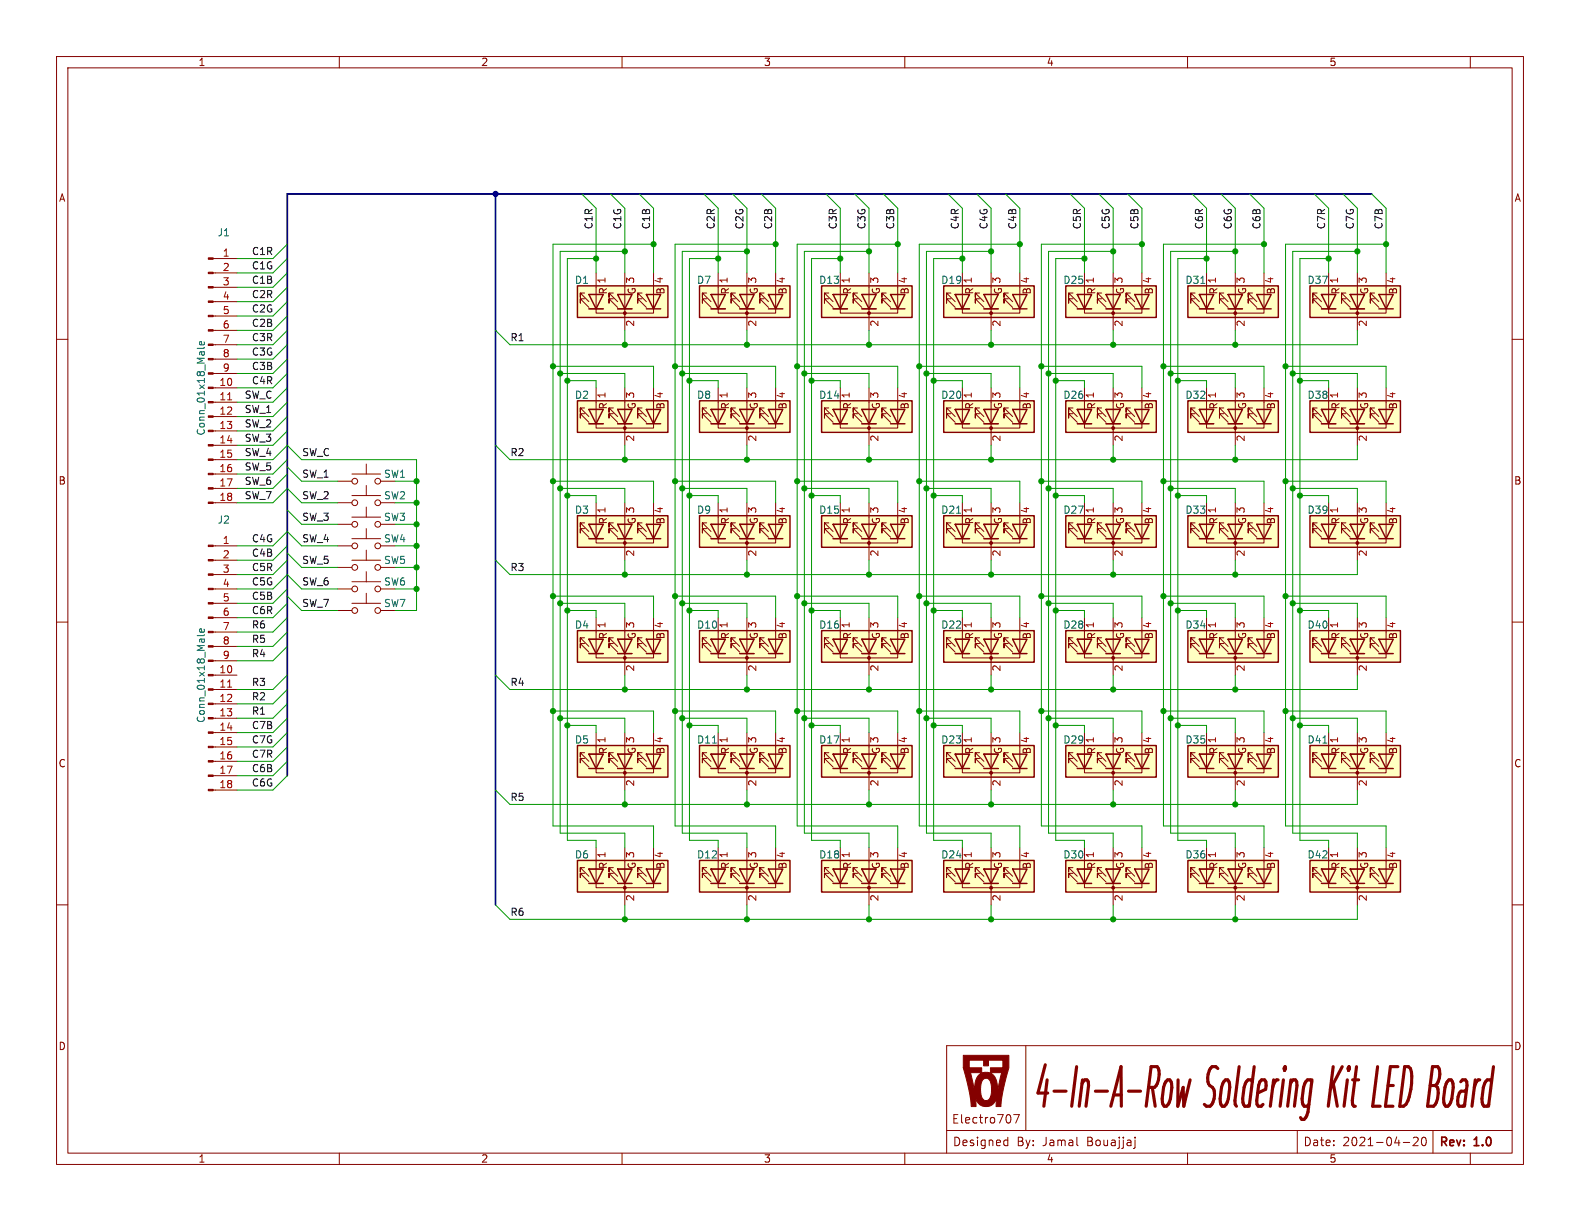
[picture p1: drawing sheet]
<svg xmlns="http://www.w3.org/2000/svg" width="279mm" height="216mm" viewBox="0 0 279 216" stroke-linecap="round" stroke-linejoin="round" font-family="sans-serif">
<defs><g id="words">
<g font-size="9.7" fill="#840000">
<text x="182.4" y="196.6">4-In-A-Row</text>
<text x="212.9" y="196.6">Soldering Kit LED Board</text>
</g>
<g font-size="2.1" fill="#840000">
<text x="168.3" y="198.8">Electro707</text>
<text x="168.4" y="202.8">Designed</text>
<text x="179.7" y="202.8">By:</text>
<text x="184.3" y="202.8">Jamal</text>
<text x="192.1" y="202.8">Bouajjaj</text>
<text x="230.4" y="202.8">Date:</text>
<text x="237.3" y="202.8">2021-04-20</text>
<text x="254.4" y="203">Rev:</text>
<text x="260.6" y="203">1.0</text>
</g>
<g font-size="1.8" fill="#840000">
<text x="35" y="11.8">1</text>
<text x="85" y="11.8">2</text>
<text x="135" y="11.8">3</text>
<text x="185" y="11.8">4</text>
<text x="235" y="11.8">5</text>
<text x="10.4" y="35.8">A</text>
<text x="267.8" y="35.8">A</text>
<text x="107.5" y="52.1" transform="rotate(-90 107.5 52.1)">R</text>
<text x="112.6" y="52.1" transform="rotate(-90 112.6 52.1)">G</text>
<text x="117.7" y="52.1" transform="rotate(-90 117.7 52.1)">B</text>
<text x="129.1" y="52.1" transform="rotate(-90 129.1 52.1)">R</text>
<text x="134.2" y="52.1" transform="rotate(-90 134.2 52.1)">G</text>
<text x="139.3" y="52.1" transform="rotate(-90 139.3 52.1)">B</text>
<text x="150.7" y="52.1" transform="rotate(-90 150.7 52.1)">R</text>
<text x="155.8" y="52.1" transform="rotate(-90 155.8 52.1)">G</text>
<text x="160.9" y="52.1" transform="rotate(-90 160.9 52.1)">B</text>
<text x="172.3" y="52.1" transform="rotate(-90 172.3 52.1)">R</text>
<text x="177.4" y="52.1" transform="rotate(-90 177.4 52.1)">G</text>
<text x="182.4" y="52.1" transform="rotate(-90 182.4 52.1)">B</text>
<text x="193.9" y="52.1" transform="rotate(-90 193.9 52.1)">R</text>
<text x="199" y="52.1" transform="rotate(-90 199 52.1)">G</text>
<text x="204" y="52.1" transform="rotate(-90 204 52.1)">B</text>
<text x="215.5" y="52.1" transform="rotate(-90 215.5 52.1)">R</text>
<text x="220.5" y="52.1" transform="rotate(-90 220.5 52.1)">G</text>
<text x="225.6" y="52.1" transform="rotate(-90 225.6 52.1)">B</text>
<text x="237.1" y="52.1" transform="rotate(-90 237.1 52.1)">R</text>
<text x="242.1" y="52.1" transform="rotate(-90 242.1 52.1)">G</text>
<text x="247.2" y="52.1" transform="rotate(-90 247.2 52.1)">B</text>
<text x="107.5" y="72.5" transform="rotate(-90 107.5 72.5)">R</text>
<text x="112.6" y="72.5" transform="rotate(-90 112.6 72.5)">G</text>
<text x="117.7" y="72.5" transform="rotate(-90 117.7 72.5)">B</text>
<text x="129.1" y="72.5" transform="rotate(-90 129.1 72.5)">R</text>
<text x="134.2" y="72.5" transform="rotate(-90 134.2 72.5)">G</text>
<text x="139.3" y="72.5" transform="rotate(-90 139.3 72.5)">B</text>
<text x="150.7" y="72.5" transform="rotate(-90 150.7 72.5)">R</text>
<text x="155.8" y="72.5" transform="rotate(-90 155.8 72.5)">G</text>
<text x="160.9" y="72.5" transform="rotate(-90 160.9 72.5)">B</text>
<text x="172.3" y="72.5" transform="rotate(-90 172.3 72.5)">R</text>
<text x="177.4" y="72.5" transform="rotate(-90 177.4 72.5)">G</text>
<text x="182.4" y="72.5" transform="rotate(-90 182.4 72.5)">B</text>
<text x="193.9" y="72.5" transform="rotate(-90 193.9 72.5)">R</text>
<text x="199" y="72.5" transform="rotate(-90 199 72.5)">G</text>
<text x="204" y="72.5" transform="rotate(-90 204 72.5)">B</text>
<text x="215.5" y="72.5" transform="rotate(-90 215.5 72.5)">R</text>
<text x="220.5" y="72.5" transform="rotate(-90 220.5 72.5)">G</text>
<text x="225.6" y="72.5" transform="rotate(-90 225.6 72.5)">B</text>
<text x="237.1" y="72.5" transform="rotate(-90 237.1 72.5)">R</text>
<text x="242.1" y="72.5" transform="rotate(-90 242.1 72.5)">G</text>
<text x="247.2" y="72.5" transform="rotate(-90 247.2 72.5)">B</text>
<text x="10.3" y="85.8">B</text>
<text x="267.7" y="85.8">B</text>
<text x="107.5" y="92.8" transform="rotate(-90 107.5 92.8)">R</text>
<text x="112.6" y="92.8" transform="rotate(-90 112.6 92.8)">G</text>
<text x="117.7" y="92.8" transform="rotate(-90 117.7 92.8)">B</text>
<text x="129.1" y="92.8" transform="rotate(-90 129.1 92.8)">R</text>
<text x="134.2" y="92.8" transform="rotate(-90 134.2 92.8)">G</text>
<text x="139.3" y="92.8" transform="rotate(-90 139.3 92.8)">B</text>
<text x="150.7" y="92.8" transform="rotate(-90 150.7 92.8)">R</text>
<text x="155.8" y="92.8" transform="rotate(-90 155.8 92.8)">G</text>
<text x="160.9" y="92.8" transform="rotate(-90 160.9 92.8)">B</text>
<text x="172.3" y="92.8" transform="rotate(-90 172.3 92.8)">R</text>
<text x="177.4" y="92.8" transform="rotate(-90 177.4 92.8)">G</text>
<text x="182.4" y="92.8" transform="rotate(-90 182.4 92.8)">B</text>
<text x="193.9" y="92.8" transform="rotate(-90 193.9 92.8)">R</text>
<text x="199" y="92.8" transform="rotate(-90 199 92.8)">G</text>
<text x="204" y="92.8" transform="rotate(-90 204 92.8)">B</text>
<text x="215.5" y="92.8" transform="rotate(-90 215.5 92.8)">R</text>
<text x="220.5" y="92.8" transform="rotate(-90 220.5 92.8)">G</text>
<text x="225.6" y="92.8" transform="rotate(-90 225.6 92.8)">B</text>
<text x="237.1" y="92.8" transform="rotate(-90 237.1 92.8)">R</text>
<text x="242.1" y="92.8" transform="rotate(-90 242.1 92.8)">G</text>
<text x="247.2" y="92.8" transform="rotate(-90 247.2 92.8)">B</text>
<text x="107.5" y="113.1" transform="rotate(-90 107.5 113.1)">R</text>
<text x="112.6" y="113.1" transform="rotate(-90 112.6 113.1)">G</text>
<text x="117.7" y="113.1" transform="rotate(-90 117.7 113.1)">B</text>
<text x="129.1" y="113.1" transform="rotate(-90 129.1 113.1)">R</text>
<text x="134.2" y="113.1" transform="rotate(-90 134.2 113.1)">G</text>
<text x="139.3" y="113.1" transform="rotate(-90 139.3 113.1)">B</text>
<text x="150.7" y="113.1" transform="rotate(-90 150.7 113.1)">R</text>
<text x="155.8" y="113.1" transform="rotate(-90 155.8 113.1)">G</text>
<text x="160.9" y="113.1" transform="rotate(-90 160.9 113.1)">B</text>
<text x="172.3" y="113.1" transform="rotate(-90 172.3 113.1)">R</text>
<text x="177.4" y="113.1" transform="rotate(-90 177.4 113.1)">G</text>
<text x="182.4" y="113.1" transform="rotate(-90 182.4 113.1)">B</text>
<text x="193.9" y="113.1" transform="rotate(-90 193.9 113.1)">R</text>
<text x="199" y="113.1" transform="rotate(-90 199 113.1)">G</text>
<text x="204" y="113.1" transform="rotate(-90 204 113.1)">B</text>
<text x="215.5" y="113.1" transform="rotate(-90 215.5 113.1)">R</text>
<text x="220.5" y="113.1" transform="rotate(-90 220.5 113.1)">G</text>
<text x="225.6" y="113.1" transform="rotate(-90 225.6 113.1)">B</text>
<text x="237.1" y="113.1" transform="rotate(-90 237.1 113.1)">R</text>
<text x="242.1" y="113.1" transform="rotate(-90 242.1 113.1)">G</text>
<text x="247.2" y="113.1" transform="rotate(-90 247.2 113.1)">B</text>
<text x="10.3" y="135.8">C</text>
<text x="107.5" y="133.4" transform="rotate(-90 107.5 133.4)">R</text>
<text x="112.6" y="133.4" transform="rotate(-90 112.6 133.4)">G</text>
<text x="117.7" y="133.4" transform="rotate(-90 117.7 133.4)">B</text>
<text x="129.1" y="133.4" transform="rotate(-90 129.1 133.4)">R</text>
<text x="134.2" y="133.4" transform="rotate(-90 134.2 133.4)">G</text>
<text x="139.3" y="133.4" transform="rotate(-90 139.3 133.4)">B</text>
<text x="150.7" y="133.4" transform="rotate(-90 150.7 133.4)">R</text>
<text x="155.8" y="133.4" transform="rotate(-90 155.8 133.4)">G</text>
<text x="160.9" y="133.4" transform="rotate(-90 160.9 133.4)">B</text>
<text x="172.3" y="133.4" transform="rotate(-90 172.3 133.4)">R</text>
<text x="177.4" y="133.4" transform="rotate(-90 177.4 133.4)">G</text>
<text x="182.4" y="133.4" transform="rotate(-90 182.4 133.4)">B</text>
<text x="193.9" y="133.4" transform="rotate(-90 193.9 133.4)">R</text>
<text x="199" y="133.4" transform="rotate(-90 199 133.4)">G</text>
<text x="204" y="133.4" transform="rotate(-90 204 133.4)">B</text>
<text x="215.5" y="133.4" transform="rotate(-90 215.5 133.4)">R</text>
<text x="220.5" y="133.4" transform="rotate(-90 220.5 133.4)">G</text>
<text x="225.6" y="133.4" transform="rotate(-90 225.6 133.4)">B</text>
<text x="237.1" y="133.4" transform="rotate(-90 237.1 133.4)">R</text>
<text x="242.1" y="133.4" transform="rotate(-90 242.1 133.4)">G</text>
<text x="247.2" y="133.4" transform="rotate(-90 247.2 133.4)">B</text>
<text x="267.7" y="135.8">C</text>
<text x="107.5" y="153.7" transform="rotate(-90 107.5 153.7)">R</text>
<text x="112.6" y="153.7" transform="rotate(-90 112.6 153.7)">G</text>
<text x="117.7" y="153.7" transform="rotate(-90 117.7 153.7)">B</text>
<text x="129.1" y="153.7" transform="rotate(-90 129.1 153.7)">R</text>
<text x="134.2" y="153.7" transform="rotate(-90 134.2 153.7)">G</text>
<text x="139.3" y="153.7" transform="rotate(-90 139.3 153.7)">B</text>
<text x="150.7" y="153.7" transform="rotate(-90 150.7 153.7)">R</text>
<text x="155.8" y="153.7" transform="rotate(-90 155.8 153.7)">G</text>
<text x="160.9" y="153.7" transform="rotate(-90 160.9 153.7)">B</text>
<text x="172.3" y="153.7" transform="rotate(-90 172.3 153.7)">R</text>
<text x="177.4" y="153.7" transform="rotate(-90 177.4 153.7)">G</text>
<text x="182.4" y="153.7" transform="rotate(-90 182.4 153.7)">B</text>
<text x="193.9" y="153.7" transform="rotate(-90 193.9 153.7)">R</text>
<text x="199" y="153.7" transform="rotate(-90 199 153.7)">G</text>
<text x="204" y="153.7" transform="rotate(-90 204 153.7)">B</text>
<text x="215.5" y="153.7" transform="rotate(-90 215.5 153.7)">R</text>
<text x="220.5" y="153.7" transform="rotate(-90 220.5 153.7)">G</text>
<text x="225.6" y="153.7" transform="rotate(-90 225.6 153.7)">B</text>
<text x="237.1" y="153.7" transform="rotate(-90 237.1 153.7)">R</text>
<text x="242.1" y="153.7" transform="rotate(-90 242.1 153.7)">G</text>
<text x="247.2" y="153.7" transform="rotate(-90 247.2 153.7)">B</text>
<text x="10.3" y="185.8">D</text>
<text x="267.7" y="185.8">D</text>
<text x="35" y="205.7">1</text>
<text x="85" y="205.7">2</text>
<text x="135" y="205.7">3</text>
<text x="185" y="205.7">4</text>
<text x="235" y="205.7">5</text>
</g>
<g font-size="1.8" fill="#006464">
<text x="38.4" y="41.9">J1</text>
<text x="101.6" y="50.4">D1</text>
<text x="123.2" y="50.4">D7</text>
<text x="144.8" y="50.4">D13</text>
<text x="166.4" y="50.4">D19</text>
<text x="188" y="50.4">D25</text>
<text x="209.6" y="50.4">D31</text>
<text x="231.1" y="50.4">D37</text>
<text x="101.6" y="70.7">D2</text>
<text x="123.2" y="70.7">D8</text>
<text x="144.8" y="70.7">D14</text>
<text x="166.4" y="70.7">D20</text>
<text x="188" y="70.7">D26</text>
<text x="209.6" y="70.7">D32</text>
<text x="231.1" y="70.7">D38</text>
<text x="36.4" y="77.1" transform="rotate(-90 36.4 77.1)">Conn_01x18_Male</text>
<text x="67.9" y="84.6">SW1</text>
<text x="67.9" y="88.5">SW2</text>
<text x="38.4" y="92.7">J2</text>
<text x="67.9" y="92.3">SW3</text>
<text x="101.6" y="91">D3</text>
<text x="123.2" y="91">D9</text>
<text x="144.8" y="91">D15</text>
<text x="166.4" y="91">D21</text>
<text x="188" y="91">D27</text>
<text x="209.6" y="91">D33</text>
<text x="231.1" y="91">D39</text>
<text x="67.9" y="96.1">SW4</text>
<text x="67.9" y="99.9">SW5</text>
<text x="67.9" y="103.7">SW6</text>
<text x="67.9" y="107.5">SW7</text>
<text x="101.6" y="111.3">D4</text>
<text x="123.2" y="111.3">D10</text>
<text x="144.8" y="111.3">D16</text>
<text x="166.4" y="111.3">D22</text>
<text x="188" y="111.3">D28</text>
<text x="209.6" y="111.3">D34</text>
<text x="231.1" y="111.3">D40</text>
<text x="36.4" y="127.9" transform="rotate(-90 36.4 127.9)">Conn_01x18_Male</text>
<text x="101.6" y="131.6">D5</text>
<text x="123.2" y="131.6">D11</text>
<text x="144.8" y="131.6">D17</text>
<text x="166.4" y="131.6">D23</text>
<text x="188" y="131.6">D29</text>
<text x="209.6" y="131.6">D35</text>
<text x="231.1" y="131.6">D41</text>
<text x="101.6" y="152">D6</text>
<text x="123.2" y="152">D12</text>
<text x="144.8" y="152">D18</text>
<text x="166.4" y="152">D24</text>
<text x="188" y="152">D30</text>
<text x="209.6" y="152">D36</text>
<text x="231.1" y="152">D42</text>
</g>
<g font-size="1.8" fill="#0f0f0f">
<text x="104.9" y="40.6" transform="rotate(-90 104.9 40.6)">C1R</text>
<text x="110" y="40.6" transform="rotate(-90 110 40.6)">C1G</text>
<text x="115" y="40.6" transform="rotate(-90 115 40.6)">C1B</text>
<text x="126.5" y="40.6" transform="rotate(-90 126.5 40.6)">C2R</text>
<text x="131.5" y="40.6" transform="rotate(-90 131.5 40.6)">C2G</text>
<text x="136.6" y="40.6" transform="rotate(-90 136.6 40.6)">C2B</text>
<text x="148.1" y="40.6" transform="rotate(-90 148.1 40.6)">C3R</text>
<text x="153.1" y="40.6" transform="rotate(-90 153.1 40.6)">C3G</text>
<text x="158.2" y="40.6" transform="rotate(-90 158.2 40.6)">C3B</text>
<text x="169.6" y="40.6" transform="rotate(-90 169.6 40.6)">C4R</text>
<text x="174.7" y="40.6" transform="rotate(-90 174.7 40.6)">C4G</text>
<text x="179.8" y="40.6" transform="rotate(-90 179.8 40.6)">C4B</text>
<text x="191.2" y="40.6" transform="rotate(-90 191.2 40.6)">C5R</text>
<text x="196.3" y="40.6" transform="rotate(-90 196.3 40.6)">C5G</text>
<text x="201.4" y="40.6" transform="rotate(-90 201.4 40.6)">C5B</text>
<text x="212.8" y="40.6" transform="rotate(-90 212.8 40.6)">C6R</text>
<text x="217.9" y="40.6" transform="rotate(-90 217.9 40.6)">C6G</text>
<text x="223" y="40.6" transform="rotate(-90 223 40.6)">C6B</text>
<text x="234.4" y="40.6" transform="rotate(-90 234.4 40.6)">C7R</text>
<text x="239.5" y="40.6" transform="rotate(-90 239.5 40.6)">C7G</text>
<text x="244.6" y="40.6" transform="rotate(-90 244.6 40.6)">C7B</text>
<text x="44.4" y="45.2">C1R</text>
<text x="44.4" y="47.7">C1G</text>
<text x="44.4" y="52.8">C2R</text>
<text x="44.4" y="50.3">C1B</text>
<text x="44.4" y="55.3">C2G</text>
<text x="44.4" y="57.9">C2B</text>
<text x="44.4" y="60.4">C3R</text>
<text x="44.4" y="63">C3G</text>
<text x="44.4" y="65.5">C3B</text>
<text x="90.2" y="60.4">R1</text>
<text x="43.2" y="70.6">SW_C</text>
<text x="44.4" y="68">C4R</text>
<text x="43.2" y="73.1">SW_1</text>
<text x="43.2" y="75.7">SW_2</text>
<text x="43.2" y="83.3">SW_5</text>
<text x="43.2" y="78.2">SW_3</text>
<text x="43.2" y="80.7">SW_4</text>
<text x="53.3" y="80.7">SW_C</text>
<text x="90.2" y="80.7">R2</text>
<text x="43.2" y="88.4">SW_7</text>
<text x="43.2" y="85.8">SW_6</text>
<text x="53.3" y="84.6">SW_1</text>
<text x="53.3" y="88.4">SW_2</text>
<text x="44.4" y="96">C4G</text>
<text x="53.3" y="92.2">SW_3</text>
<text x="53.3" y="96">SW_4</text>
<text x="44.4" y="98.5">C4B</text>
<text x="44.4" y="101.1">C5R</text>
<text x="53.3" y="99.8">SW_5</text>
<text x="90.2" y="101.1">R3</text>
<text x="44.4" y="106.1">C5B</text>
<text x="44.4" y="103.6">C5G</text>
<text x="53.3" y="107.4">SW_7</text>
<text x="53.3" y="103.6">SW_6</text>
<text x="44.4" y="113.8">R5</text>
<text x="44.4" y="111.2">R6</text>
<text x="44.4" y="108.7">C6R</text>
<text x="44.4" y="116.3">R4</text>
<text x="44.4" y="121.4">R3</text>
<text x="44.4" y="123.9">R2</text>
<text x="90.2" y="121.4">R4</text>
<text x="44.4" y="129">C7B</text>
<text x="44.4" y="126.5">R1</text>
<text x="44.4" y="131.5">C7G</text>
<text x="44.4" y="136.6">C6B</text>
<text x="44.4" y="134.1">C7R</text>
<text x="44.4" y="139.2">C6G</text>
<text x="90.2" y="141.7">R5</text>
<text x="90.2" y="162">R6</text>
</g>
<g font-size="1.8" fill="#a90000">
<text x="39.3" y="45.5">1</text>
<text x="39.3" y="48">2</text>
<text x="39.3" y="50.5">3</text>
<text x="39.3" y="53.1">4</text>
<text x="107.3" y="50.2" transform="rotate(-90 107.3 50.2)">1</text>
<text x="112.4" y="50.2" transform="rotate(-90 112.4 50.2)">3</text>
<text x="117.5" y="50.2" transform="rotate(-90 117.5 50.2)">4</text>
<text x="128.9" y="50.2" transform="rotate(-90 128.9 50.2)">1</text>
<text x="134" y="50.2" transform="rotate(-90 134 50.2)">3</text>
<text x="139.1" y="50.2" transform="rotate(-90 139.1 50.2)">4</text>
<text x="150.5" y="50.2" transform="rotate(-90 150.5 50.2)">1</text>
<text x="155.6" y="50.2" transform="rotate(-90 155.6 50.2)">3</text>
<text x="160.7" y="50.2" transform="rotate(-90 160.7 50.2)">4</text>
<text x="172.1" y="50.2" transform="rotate(-90 172.1 50.2)">1</text>
<text x="177.2" y="50.2" transform="rotate(-90 177.2 50.2)">3</text>
<text x="182.2" y="50.2" transform="rotate(-90 182.2 50.2)">4</text>
<text x="193.7" y="50.2" transform="rotate(-90 193.7 50.2)">1</text>
<text x="198.8" y="50.2" transform="rotate(-90 198.8 50.2)">3</text>
<text x="203.8" y="50.2" transform="rotate(-90 203.8 50.2)">4</text>
<text x="215.3" y="50.2" transform="rotate(-90 215.3 50.2)">1</text>
<text x="220.3" y="50.2" transform="rotate(-90 220.3 50.2)">3</text>
<text x="225.4" y="50.2" transform="rotate(-90 225.4 50.2)">4</text>
<text x="236.9" y="50.2" transform="rotate(-90 236.9 50.2)">1</text>
<text x="241.9" y="50.2" transform="rotate(-90 241.9 50.2)">3</text>
<text x="247" y="50.2" transform="rotate(-90 247 50.2)">4</text>
<text x="39.3" y="55.6">5</text>
<text x="39.3" y="58.2">6</text>
<text x="112.4" y="57.8" transform="rotate(-90 112.4 57.8)">2</text>
<text x="134" y="57.8" transform="rotate(-90 134 57.8)">2</text>
<text x="155.6" y="57.8" transform="rotate(-90 155.6 57.8)">2</text>
<text x="177.2" y="57.8" transform="rotate(-90 177.2 57.8)">2</text>
<text x="198.8" y="57.8" transform="rotate(-90 198.8 57.8)">2</text>
<text x="220.3" y="57.8" transform="rotate(-90 220.3 57.8)">2</text>
<text x="241.9" y="57.8" transform="rotate(-90 241.9 57.8)">2</text>
<text x="39.3" y="60.7">7</text>
<text x="39.3" y="63.2">8</text>
<text x="39.3" y="65.8">9</text>
<text x="38.7" y="68.3">10</text>
<text x="38.7" y="70.9">11</text>
<text x="107.3" y="70.5" transform="rotate(-90 107.3 70.5)">1</text>
<text x="112.4" y="70.5" transform="rotate(-90 112.4 70.5)">3</text>
<text x="117.5" y="70.5" transform="rotate(-90 117.5 70.5)">4</text>
<text x="128.9" y="70.5" transform="rotate(-90 128.9 70.5)">1</text>
<text x="134" y="70.5" transform="rotate(-90 134 70.5)">3</text>
<text x="139.1" y="70.5" transform="rotate(-90 139.1 70.5)">4</text>
<text x="150.5" y="70.5" transform="rotate(-90 150.5 70.5)">1</text>
<text x="155.6" y="70.5" transform="rotate(-90 155.6 70.5)">3</text>
<text x="160.7" y="70.5" transform="rotate(-90 160.7 70.5)">4</text>
<text x="172.1" y="70.5" transform="rotate(-90 172.1 70.5)">1</text>
<text x="177.2" y="70.5" transform="rotate(-90 177.2 70.5)">3</text>
<text x="182.2" y="70.5" transform="rotate(-90 182.2 70.5)">4</text>
<text x="193.7" y="70.5" transform="rotate(-90 193.7 70.5)">1</text>
<text x="198.8" y="70.5" transform="rotate(-90 198.8 70.5)">3</text>
<text x="203.8" y="70.5" transform="rotate(-90 203.8 70.5)">4</text>
<text x="215.3" y="70.5" transform="rotate(-90 215.3 70.5)">1</text>
<text x="220.3" y="70.5" transform="rotate(-90 220.3 70.5)">3</text>
<text x="225.4" y="70.5" transform="rotate(-90 225.4 70.5)">4</text>
<text x="236.9" y="70.5" transform="rotate(-90 236.9 70.5)">1</text>
<text x="241.9" y="70.5" transform="rotate(-90 241.9 70.5)">3</text>
<text x="247" y="70.5" transform="rotate(-90 247 70.5)">4</text>
<text x="38.7" y="73.4">12</text>
<text x="38.7" y="75.9">13</text>
<text x="38.7" y="78.5">14</text>
<text x="38.7" y="81">15</text>
<text x="38.7" y="83.6">16</text>
<text x="112.4" y="78.1" transform="rotate(-90 112.4 78.1)">2</text>
<text x="134" y="78.1" transform="rotate(-90 134 78.1)">2</text>
<text x="155.6" y="78.1" transform="rotate(-90 155.6 78.1)">2</text>
<text x="177.2" y="78.1" transform="rotate(-90 177.2 78.1)">2</text>
<text x="198.8" y="78.1" transform="rotate(-90 198.8 78.1)">2</text>
<text x="220.3" y="78.1" transform="rotate(-90 220.3 78.1)">2</text>
<text x="241.9" y="78.1" transform="rotate(-90 241.9 78.1)">2</text>
<text x="38.7" y="86.1">17</text>
<text x="38.7" y="88.6">18</text>
<text x="107.3" y="90.8" transform="rotate(-90 107.3 90.8)">1</text>
<text x="112.4" y="90.8" transform="rotate(-90 112.4 90.8)">3</text>
<text x="117.5" y="90.8" transform="rotate(-90 117.5 90.8)">4</text>
<text x="128.9" y="90.8" transform="rotate(-90 128.9 90.8)">1</text>
<text x="134" y="90.8" transform="rotate(-90 134 90.8)">3</text>
<text x="139.1" y="90.8" transform="rotate(-90 139.1 90.8)">4</text>
<text x="150.5" y="90.8" transform="rotate(-90 150.5 90.8)">1</text>
<text x="155.6" y="90.8" transform="rotate(-90 155.6 90.8)">3</text>
<text x="160.7" y="90.8" transform="rotate(-90 160.7 90.8)">4</text>
<text x="172.1" y="90.8" transform="rotate(-90 172.1 90.8)">1</text>
<text x="177.2" y="90.8" transform="rotate(-90 177.2 90.8)">3</text>
<text x="182.2" y="90.8" transform="rotate(-90 182.2 90.8)">4</text>
<text x="193.7" y="90.8" transform="rotate(-90 193.7 90.8)">1</text>
<text x="198.8" y="90.8" transform="rotate(-90 198.8 90.8)">3</text>
<text x="203.8" y="90.8" transform="rotate(-90 203.8 90.8)">4</text>
<text x="215.3" y="90.8" transform="rotate(-90 215.3 90.8)">1</text>
<text x="220.3" y="90.8" transform="rotate(-90 220.3 90.8)">3</text>
<text x="225.4" y="90.8" transform="rotate(-90 225.4 90.8)">4</text>
<text x="236.9" y="90.8" transform="rotate(-90 236.9 90.8)">1</text>
<text x="241.9" y="90.8" transform="rotate(-90 241.9 90.8)">3</text>
<text x="247" y="90.8" transform="rotate(-90 247 90.8)">4</text>
<text x="39.3" y="96.3">1</text>
<text x="39.3" y="98.8">2</text>
<text x="39.3" y="101.3">3</text>
<text x="112.4" y="98.5" transform="rotate(-90 112.4 98.5)">2</text>
<text x="134" y="98.5" transform="rotate(-90 134 98.5)">2</text>
<text x="155.6" y="98.5" transform="rotate(-90 155.6 98.5)">2</text>
<text x="177.2" y="98.5" transform="rotate(-90 177.2 98.5)">2</text>
<text x="198.8" y="98.5" transform="rotate(-90 198.8 98.5)">2</text>
<text x="220.3" y="98.5" transform="rotate(-90 220.3 98.5)">2</text>
<text x="241.9" y="98.5" transform="rotate(-90 241.9 98.5)">2</text>
<text x="39.3" y="103.9">4</text>
<text x="39.3" y="106.4">5</text>
<text x="39.3" y="109">6</text>
<text x="39.3" y="111.5">7</text>
<text x="107.3" y="111.2" transform="rotate(-90 107.3 111.2)">1</text>
<text x="112.4" y="111.2" transform="rotate(-90 112.4 111.2)">3</text>
<text x="117.5" y="111.2" transform="rotate(-90 117.5 111.2)">4</text>
<text x="128.9" y="111.2" transform="rotate(-90 128.9 111.2)">1</text>
<text x="134" y="111.2" transform="rotate(-90 134 111.2)">3</text>
<text x="139.1" y="111.2" transform="rotate(-90 139.1 111.2)">4</text>
<text x="150.5" y="111.2" transform="rotate(-90 150.5 111.2)">1</text>
<text x="155.6" y="111.2" transform="rotate(-90 155.6 111.2)">3</text>
<text x="160.7" y="111.2" transform="rotate(-90 160.7 111.2)">4</text>
<text x="172.1" y="111.2" transform="rotate(-90 172.1 111.2)">1</text>
<text x="177.2" y="111.2" transform="rotate(-90 177.2 111.2)">3</text>
<text x="182.2" y="111.2" transform="rotate(-90 182.2 111.2)">4</text>
<text x="193.7" y="111.2" transform="rotate(-90 193.7 111.2)">1</text>
<text x="198.8" y="111.2" transform="rotate(-90 198.8 111.2)">3</text>
<text x="203.8" y="111.2" transform="rotate(-90 203.8 111.2)">4</text>
<text x="215.3" y="111.2" transform="rotate(-90 215.3 111.2)">1</text>
<text x="220.3" y="111.2" transform="rotate(-90 220.3 111.2)">3</text>
<text x="225.4" y="111.2" transform="rotate(-90 225.4 111.2)">4</text>
<text x="236.9" y="111.2" transform="rotate(-90 236.9 111.2)">1</text>
<text x="241.9" y="111.2" transform="rotate(-90 241.9 111.2)">3</text>
<text x="247" y="111.2" transform="rotate(-90 247 111.2)">4</text>
<text x="38.7" y="119.1">10</text>
<text x="39.3" y="114">8</text>
<text x="39.3" y="116.6">9</text>
<text x="112.4" y="118.8" transform="rotate(-90 112.4 118.8)">2</text>
<text x="134" y="118.8" transform="rotate(-90 134 118.8)">2</text>
<text x="155.6" y="118.8" transform="rotate(-90 155.6 118.8)">2</text>
<text x="177.2" y="118.8" transform="rotate(-90 177.2 118.8)">2</text>
<text x="198.8" y="118.8" transform="rotate(-90 198.8 118.8)">2</text>
<text x="220.3" y="118.8" transform="rotate(-90 220.3 118.8)">2</text>
<text x="241.9" y="118.8" transform="rotate(-90 241.9 118.8)">2</text>
<text x="38.7" y="121.7">11</text>
<text x="38.7" y="124.2">12</text>
<text x="38.7" y="126.7">13</text>
<text x="38.7" y="129.3">14</text>
<text x="38.7" y="131.8">15</text>
<text x="107.3" y="131.5" transform="rotate(-90 107.3 131.5)">1</text>
<text x="112.4" y="131.5" transform="rotate(-90 112.4 131.5)">3</text>
<text x="117.5" y="131.5" transform="rotate(-90 117.5 131.5)">4</text>
<text x="128.9" y="131.5" transform="rotate(-90 128.9 131.5)">1</text>
<text x="134" y="131.5" transform="rotate(-90 134 131.5)">3</text>
<text x="139.1" y="131.5" transform="rotate(-90 139.1 131.5)">4</text>
<text x="150.5" y="131.5" transform="rotate(-90 150.5 131.5)">1</text>
<text x="155.6" y="131.5" transform="rotate(-90 155.6 131.5)">3</text>
<text x="160.7" y="131.5" transform="rotate(-90 160.7 131.5)">4</text>
<text x="172.1" y="131.5" transform="rotate(-90 172.1 131.5)">1</text>
<text x="177.2" y="131.5" transform="rotate(-90 177.2 131.5)">3</text>
<text x="182.2" y="131.5" transform="rotate(-90 182.2 131.5)">4</text>
<text x="193.7" y="131.5" transform="rotate(-90 193.7 131.5)">1</text>
<text x="198.8" y="131.5" transform="rotate(-90 198.8 131.5)">3</text>
<text x="203.8" y="131.5" transform="rotate(-90 203.8 131.5)">4</text>
<text x="215.3" y="131.5" transform="rotate(-90 215.3 131.5)">1</text>
<text x="220.3" y="131.5" transform="rotate(-90 220.3 131.5)">3</text>
<text x="225.4" y="131.5" transform="rotate(-90 225.4 131.5)">4</text>
<text x="236.9" y="131.5" transform="rotate(-90 236.9 131.5)">1</text>
<text x="241.9" y="131.5" transform="rotate(-90 241.9 131.5)">3</text>
<text x="247" y="131.5" transform="rotate(-90 247 131.5)">4</text>
<text x="38.7" y="134.4">16</text>
<text x="38.7" y="136.9">17</text>
<text x="38.7" y="139.4">18</text>
<text x="112.4" y="139.1" transform="rotate(-90 112.4 139.1)">2</text>
<text x="134" y="139.1" transform="rotate(-90 134 139.1)">2</text>
<text x="155.6" y="139.1" transform="rotate(-90 155.6 139.1)">2</text>
<text x="177.2" y="139.1" transform="rotate(-90 177.2 139.1)">2</text>
<text x="198.8" y="139.1" transform="rotate(-90 198.8 139.1)">2</text>
<text x="220.3" y="139.1" transform="rotate(-90 220.3 139.1)">2</text>
<text x="241.9" y="139.1" transform="rotate(-90 241.9 139.1)">2</text>
<text x="107.3" y="151.8" transform="rotate(-90 107.3 151.8)">1</text>
<text x="112.4" y="151.8" transform="rotate(-90 112.4 151.8)">3</text>
<text x="117.5" y="151.8" transform="rotate(-90 117.5 151.8)">4</text>
<text x="128.9" y="151.8" transform="rotate(-90 128.9 151.8)">1</text>
<text x="134" y="151.8" transform="rotate(-90 134 151.8)">3</text>
<text x="139.1" y="151.8" transform="rotate(-90 139.1 151.8)">4</text>
<text x="150.5" y="151.8" transform="rotate(-90 150.5 151.8)">1</text>
<text x="155.6" y="151.8" transform="rotate(-90 155.6 151.8)">3</text>
<text x="160.7" y="151.8" transform="rotate(-90 160.7 151.8)">4</text>
<text x="172.1" y="151.8" transform="rotate(-90 172.1 151.8)">1</text>
<text x="177.2" y="151.8" transform="rotate(-90 177.2 151.8)">3</text>
<text x="182.2" y="151.8" transform="rotate(-90 182.2 151.8)">4</text>
<text x="193.7" y="151.8" transform="rotate(-90 193.7 151.8)">1</text>
<text x="198.8" y="151.8" transform="rotate(-90 198.8 151.8)">3</text>
<text x="203.8" y="151.8" transform="rotate(-90 203.8 151.8)">4</text>
<text x="215.3" y="151.8" transform="rotate(-90 215.3 151.8)">1</text>
<text x="220.3" y="151.8" transform="rotate(-90 220.3 151.8)">3</text>
<text x="225.4" y="151.8" transform="rotate(-90 225.4 151.8)">4</text>
<text x="236.9" y="151.8" transform="rotate(-90 236.9 151.8)">1</text>
<text x="241.9" y="151.8" transform="rotate(-90 241.9 151.8)">3</text>
<text x="247" y="151.8" transform="rotate(-90 247 151.8)">4</text>
<text x="112.4" y="159.4" transform="rotate(-90 112.4 159.4)">2</text>
<text x="134" y="159.4" transform="rotate(-90 134 159.4)">2</text>
<text x="155.6" y="159.4" transform="rotate(-90 155.6 159.4)">2</text>
<text x="177.2" y="159.4" transform="rotate(-90 177.2 159.4)">2</text>
<text x="198.8" y="159.4" transform="rotate(-90 198.8 159.4)">2</text>
<text x="220.3" y="159.4" transform="rotate(-90 220.3 159.4)">2</text>
<text x="241.9" y="159.4" transform="rotate(-90 241.9 159.4)">2</text>
</g>
</g></defs>
<g fill="none" stroke="#840000" stroke-width=".18">
<path d="M10 10h259.4v195.9h-259.4zM12 12h255.4v191.9h-255.4zM60 10v2M110 10v2M160 10v2M210 10v2M260 10v2M10 60h2M37.7 58.4h4.2M37.7 55.9h4.2M37.7 53.3h4.2M37.7 50.8h4.2"/>
<path d="M37.7 48.3h4.2M37.7 45.7h4.2M103.4 52.8h-.8v.8v-.8l1.5 1.6M103.4 51.8h-.8v.8v-.8l1.5 1.5M104.1 52.1h2.6zM104.1 52.1h.1M104.1 54.6h2.6M105.4 48.3v7.1h10.2v-1M108.5 52.8h-.8v.8v-.8l1.5 1.6M108.5 51.8h-.8v.8v-.8l1.5 1.5M109.2 52.1h2.6zM109.2 52.1h.1"/>
<path d="M109.2 54.6h2.6M110.5 48.3v10.1M113.5 52.8h-.7v.8v-.8l1.5 1.6M113.5 51.8h-.7v.8v-.8l1.5 1.5M115.6 48.3v6.3M125 52.8h-.8v.8v-.8l1.5 1.6M125 51.8h-.8v.8v-.8l1.5 1.5M125.7 52.1h2.6zM125.7 52.1h.1M125.7 54.6h2.6M127 48.3v7.1h10.2v-1M130 52.8h-.7v.8v-.8l1.5 1.6"/>
<path d="M130 51.8h-.7v.8v-.8l1.5 1.5M130.8 52.1h2.5zM130.8 52.1h.1M130.8 54.6h2.5M132.1 48.3v10.1M135.1 52.8h-.7v.8v-.8l1.5 1.6M135.1 51.8h-.7v.8v-.8l1.5 1.5M137.2 48.3v6.3M146.6 52.8h-.8v.8v-.8l1.5 1.6M146.6 51.8h-.8v.8v-.8l1.5 1.5M147.3 52.1h2.6zM147.3 52.1h.1"/>
<path d="M147.3 54.6h2.6M148.6 48.3v7.1h10.1v-1M151.6 52.8h-.7v.8v-.8l1.5 1.6M151.6 51.8h-.7v.8v-.8l1.5 1.5M152.4 52.1h2.5zM152.4 52.1h.1M152.4 54.6h2.5M153.7 48.3v10.1M156.7 52.8h-.7v.8v-.8l1.5 1.6M156.7 51.8h-.7v.8v-.8l1.5 1.5M158.7 48.3v6.3M168.1 52.8h-.7v.8v-.8l1.5 1.6"/>
<path d="M168.1 51.8h-.7v.8v-.8l1.5 1.5M168.9 52.1h2.5zM168.9 52.1h.1M168.9 54.6h2.5M170.2 48.3v7.1h10.1v-1M173.2 52.8h-.7v.8v-.8l1.5 1.6M173.2 51.8h-.7v.8v-.8l1.5 1.5M174 52.1h2.5zM174 52.1h.1M174 54.6h2.5M175.3 48.3v10.1M178.3 52.8h-.8v.8v-.8l1.6 1.6"/>
<path d="M178.3 51.8h-.8v.8v-.8l1.6 1.5M180.3 48.3v6.3M189.7 52.8h-.7v.8v-.8l1.5 1.6M189.7 51.8h-.7v.8v-.8l1.5 1.5M190.5 52.1h2.5zM190.5 52.1h.1M190.5 54.6h2.5M191.8 48.3v7.1h10.1v-1M194.8 52.8h-.7v.8v-.8l1.5 1.6M194.8 51.8h-.7v.8v-.8l1.5 1.5M195.6 52.1h2.5zM195.6 52.1h.1"/>
<path d="M195.6 54.6h2.5M196.8 48.3v10.1M199.9 52.8h-.8v.8v-.8l1.6 1.6M199.9 51.8h-.8v.8v-.8l1.6 1.5M201.9 48.3v6.3M211.3 52.8h-.7v.8v-.8l1.5 1.6M211.3 51.8h-.7v.8v-.8l1.5 1.5M212.1 52.1h2.5zM212.1 52.1h.1M212.1 54.6h2.5M213.4 48.3v7.1h10.1v-1M216.4 52.8h-.8v.8v-.8l1.6 1.6"/>
<path d="M216.4 51.8h-.8v.8v-.8l1.6 1.5M217.2 52.1h2.5zM217.2 52.1h.1M217.2 54.6h2.5M218.4 48.3v10.1M221.5 52.8h-.8v.8v-.8l1.5 1.6M221.5 51.8h-.8v.8v-.8l1.5 1.5M223.5 48.3v6.3M232.9 52.8h-.7v.8v-.8l1.5 1.6M232.9 51.8h-.7v.8v-.8l1.5 1.5M233.7 52.1h2.5zM233.7 52.1h.1"/>
<path d="M233.7 54.6h2.5M234.9 48.3v7.1h10.2v-1M238 52.8h-.8v.8v-.8l1.6 1.6M238 51.8h-.8v.8v-.8l1.6 1.5M238.8 52.1h2.5zM238.8 52.1h.1M238.8 54.6h2.5M240 48.3v10.1M243.1 52.8h-.8v.8v-.8l1.5 1.6M243.1 51.8h-.8v.8v-.8l1.5 1.5M245.1 48.3v6.3M267.4 60h2"/>
<path d="M37.7 78.7h4.2M37.7 76.2h4.2M37.7 73.7h4.2M37.7 71.1h4.2M37.7 68.6h4.2M37.7 66h4.2M37.7 63.5h4.2M37.7 61h4.2M103.4 73.2h-.8v.7v-.7l1.5 1.5M103.4 72.1h-.8v.8v-.8l1.5 1.6M104.1 72.4h2.6zM104.1 72.4h.1"/>
<path d="M104.1 74.9h2.6M105.4 68.6v7.1h10.2v-1M108.5 73.2h-.8v.7v-.7l1.5 1.5M108.5 72.1h-.8v.8v-.8l1.5 1.6M109.2 72.4h2.6zM109.2 72.4h.1M109.2 74.9h2.6M110.5 68.6v10.1M113.5 73.2h-.7v.7v-.7l1.5 1.5M113.5 72.1h-.7v.8v-.8l1.5 1.6M115.6 68.6v6.3M125 73.2h-.8v.7v-.7l1.5 1.5"/>
<path d="M125 72.1h-.8v.8v-.8l1.5 1.6M125.7 72.4h2.6zM125.7 72.4h.1M125.7 74.9h2.6M127 68.6v7.1h10.2v-1M130 73.2h-.7v.7v-.7l1.5 1.5M130 72.1h-.7v.8v-.8l1.5 1.6M130.8 72.4h2.5zM130.8 72.4h.1M130.8 74.9h2.5M132.1 68.6v10.1M135.1 73.2h-.7v.7v-.7l1.5 1.5"/>
<path d="M135.1 72.1h-.7v.8v-.8l1.5 1.6M137.2 68.6v6.3M146.6 73.2h-.8v.7v-.7l1.5 1.5M146.6 72.1h-.8v.8v-.8l1.5 1.6M147.3 72.4h2.6zM147.3 72.4h.1M147.3 74.9h2.6M148.6 68.6v7.1h10.1v-1M151.6 73.2h-.7v.7v-.7l1.5 1.5M151.6 72.1h-.7v.8v-.8l1.5 1.6M152.4 72.4h2.5zM152.4 72.4h.1"/>
<path d="M152.4 74.9h2.5M153.7 68.6v10.1M156.7 73.2h-.7v.7v-.7l1.5 1.5M156.7 72.1h-.7v.8v-.8l1.5 1.6M158.7 68.6v6.3M168.1 73.2h-.7v.7v-.7l1.5 1.5M168.1 72.1h-.7v.8v-.8l1.5 1.6M168.9 72.4h2.5zM168.9 72.4h.1M168.9 74.9h2.5M170.2 68.6v7.1h10.1v-1M173.2 73.2h-.7v.7v-.7l1.5 1.5"/>
<path d="M173.2 72.1h-.7v.8v-.8l1.5 1.6M174 72.4h2.5zM174 72.4h.1M174 74.9h2.5M175.3 68.6v10.1M178.3 73.2h-.8v.7v-.7l1.6 1.5M178.3 72.1h-.8v.8v-.8l1.6 1.6M180.3 68.6v6.3M189.7 73.2h-.7v.7v-.7l1.5 1.5M189.7 72.1h-.7v.8v-.8l1.5 1.6M190.5 72.4h2.5zM190.5 72.4h.1"/>
<path d="M190.5 74.9h2.5M191.8 68.6v7.1h10.1v-1M194.8 73.2h-.7v.7v-.7l1.5 1.5M194.8 72.1h-.7v.8v-.8l1.5 1.6M195.6 72.4h2.5zM195.6 72.4h.1M195.6 74.9h2.5M196.8 68.6v10.1M199.9 73.2h-.8v.7v-.7l1.6 1.5M199.9 72.1h-.8v.8v-.8l1.6 1.6M201.9 68.6v6.3M211.3 73.2h-.7v.7v-.7l1.5 1.5"/>
<path d="M211.3 72.1h-.7v.8v-.8l1.5 1.6M212.1 72.4h2.5zM212.1 72.4h.1M212.1 74.9h2.5M213.4 68.6v7.1h10.1v-1M216.4 73.2h-.8v.7v-.7l1.6 1.5M216.4 72.1h-.8v.8v-.8l1.6 1.6M217.2 72.4h2.5zM217.2 72.4h.1M217.2 74.9h2.5M218.4 68.6v10.1M221.5 73.2h-.8v.7v-.7l1.5 1.5"/>
<path d="M221.5 72.1h-.8v.8v-.8l1.5 1.6M223.5 68.6v6.3M232.9 73.2h-.7v.7v-.7l1.5 1.5M232.9 72.1h-.7v.8v-.8l1.5 1.6M233.7 72.4h2.5zM233.7 72.4h.1M233.7 74.9h2.5M234.9 68.6v7.1h10.2v-1M238 73.2h-.8v.7v-.7l1.6 1.5M238 72.1h-.8v.8v-.8l1.6 1.6M238.8 72.4h2.5zM238.8 72.4h.1"/>
<path d="M238.8 74.9h2.5M240 68.6v10.1M243.1 73.2h-.8v.7v-.7l1.5 1.5M243.1 72.1h-.8v.8v-.8l1.5 1.6M245.1 68.6v6.3M37.7 83.8h4.2M37.7 88.9h4.2M37.7 96.5h4.2M37.7 99.1h4.2M37.7 86.4h4.2M37.7 81.3h4.2M59.7 92.7h2.5"/>
<path d="M59.7 85.1h2.5M59.7 88.9h2.5M59.7 96.5h2.5M62.2 91.4h5.1M62.2 83.8h5.1M62.2 87.6h5.1M62.2 95.3h5.1M62.2 99.1h5.1M64.8 82v1.8M64.8 85.9v1.7M64.8 89.7v1.7M64.8 93.5v1.8"/>
<path d="M64.8 97.3v1.8M67.3 92.7h2.5M67.3 85.1h2.5M67.3 88.9h2.5M67.3 96.5h2.5M103.4 93.5h-.8v.7v-.7l1.5 1.5M103.4 92.5h-.8v.7v-.7l1.5 1.5M104.1 92.7h2.6zM104.1 92.7h.1M104.1 95.3h2.6M105.4 88.9v7.1h10.2v-1M108.5 93.5h-.8v.7v-.7l1.5 1.5"/>
<path d="M108.5 92.5h-.8v.7v-.7l1.5 1.5M109.2 92.7h2.6zM109.2 92.7h.1M109.2 95.3h2.6M110.5 88.9v10.2M113.5 93.5h-.7v.7v-.7l1.5 1.5M113.5 92.5h-.7v.7v-.7l1.5 1.5M115.6 88.9v6.4M125 93.5h-.8v.7v-.7l1.5 1.5M125 92.5h-.8v.7v-.7l1.5 1.5M125.7 92.7h2.6zM125.7 92.7h.1"/>
<path d="M125.7 95.3h2.6M127 88.9v7.1h10.2v-1M130 93.5h-.7v.7v-.7l1.5 1.5M130 92.5h-.7v.7v-.7l1.5 1.5M130.8 92.7h2.5zM130.8 92.7h.1M130.8 95.3h2.5M132.1 88.9v10.2M135.1 93.5h-.7v.7v-.7l1.5 1.5M135.1 92.5h-.7v.7v-.7l1.5 1.5M137.2 88.9v6.4M146.6 93.5h-.8v.7v-.7l1.5 1.5"/>
<path d="M146.6 92.5h-.8v.7v-.7l1.5 1.5M147.3 92.7h2.6zM147.3 92.7h.1M147.3 95.3h2.6M148.6 88.9v7.1h10.1v-1M151.6 93.5h-.7v.7v-.7l1.5 1.5M151.6 92.5h-.7v.7v-.7l1.5 1.5M152.4 92.7h2.5zM152.4 92.7h.1M152.4 95.3h2.5M153.7 88.9v10.2M156.7 93.5h-.7v.7v-.7l1.5 1.5"/>
<path d="M156.7 92.5h-.7v.7v-.7l1.5 1.5M158.7 88.9v6.4M168.1 93.5h-.7v.7v-.7l1.5 1.5M168.1 92.5h-.7v.7v-.7l1.5 1.5M168.9 92.7h2.5zM168.9 92.7h.1M168.9 95.3h2.5M170.2 88.9v7.1h10.1v-1M173.2 93.5h-.7v.7v-.7l1.5 1.5M173.2 92.5h-.7v.7v-.7l1.5 1.5M174 92.7h2.5zM174 92.7h.1"/>
<path d="M174 95.3h2.5M175.3 88.9v10.2M178.3 93.5h-.8v.7v-.7l1.6 1.5M178.3 92.5h-.8v.7v-.7l1.6 1.5M180.3 88.9v6.4M189.7 93.5h-.7v.7v-.7l1.5 1.5M189.7 92.5h-.7v.7v-.7l1.5 1.5M190.5 92.7h2.5zM190.5 92.7h.1M190.5 95.3h2.5M191.8 88.9v7.1h10.1v-1M194.8 93.5h-.7v.7v-.7l1.5 1.5"/>
<path d="M194.8 92.5h-.7v.7v-.7l1.5 1.5M195.6 92.7h2.5zM195.6 92.7h.1M195.6 95.3h2.5M196.8 88.9v10.2M199.9 93.5h-.8v.7v-.7l1.6 1.5M199.9 92.5h-.8v.7v-.7l1.6 1.5M201.9 88.9v6.4M211.3 93.5h-.7v.7v-.7l1.5 1.5M211.3 92.5h-.7v.7v-.7l1.5 1.5M212.1 92.7h2.5zM212.1 92.7h.1"/>
<path d="M212.1 95.3h2.5M213.4 88.9v7.1h10.1v-1M216.4 93.5h-.8v.7v-.7l1.6 1.5M216.4 92.5h-.8v.7v-.7l1.6 1.5M217.2 92.7h2.5zM217.2 92.7h.1M217.2 95.3h2.5M218.4 88.9v10.2M221.5 93.5h-.8v.7v-.7l1.5 1.5M221.5 92.5h-.8v.7v-.7l1.5 1.5M223.5 88.9v6.4M232.9 93.5h-.7v.7v-.7l1.5 1.5"/>
<path d="M232.9 92.5h-.7v.7v-.7l1.5 1.5M233.7 92.7h2.5zM233.7 92.7h.1M233.7 95.3h2.5M234.9 88.9v7.1h10.2v-1M238 93.5h-.8v.7v-.7l1.6 1.5M238 92.5h-.8v.7v-.7l1.6 1.5M238.8 92.7h2.5zM238.8 92.7h.1M238.8 95.3h2.5M240 88.9v10.2M243.1 93.5h-.8v.7v-.7l1.5 1.5"/>
<path d="M243.1 92.5h-.8v.7v-.7l1.5 1.5M245.1 88.9v6.4M10 110h2M37.7 104.1h4.2M37.7 119.4h4.2M37.7 116.8h4.2M37.7 114.3h4.2M37.7 111.8h4.2M37.7 109.2h4.2M37.7 106.7h4.2M37.7 101.6h4.2M59.7 104.1h2.5"/>
<path d="M59.7 100.3h2.5M59.7 108h2.5M62.2 102.9h5.1M62.2 106.7h5.1M64.8 101.1v1.8M64.8 104.9v1.8M67.3 104.1h2.5M67.3 100.3h2.5M67.3 108h2.5M103.4 113.8h-.8v.8v-.8l1.5 1.5M103.4 112.8h-.8v.7v-.7l1.5 1.5M104.1 113h2.6z"/>
<path d="M104.1 113h.1M104.1 115.6h2.6M105.4 109.2v7.1h10.2v-1M108.5 113.8h-.8v.8v-.8l1.5 1.5M108.5 112.8h-.8v.7v-.7l1.5 1.5M109.2 113h2.6zM109.2 113h.1M109.2 115.6h2.6M110.5 109.2v10.2M113.5 113.8h-.7v.8v-.8l1.5 1.5M113.5 112.8h-.7v.7v-.7l1.5 1.5M115.6 109.2v6.4"/>
<path d="M125 113.8h-.8v.8v-.8l1.5 1.5M125 112.8h-.8v.7v-.7l1.5 1.5M125.7 113h2.6zM125.7 113h.1M125.7 115.6h2.6M127 109.2v7.1h10.2v-1M130 113.8h-.7v.8v-.8l1.5 1.5M130 112.8h-.7v.7v-.7l1.5 1.5M130.8 113h2.5zM130.8 113h.1M130.8 115.6h2.5M132.1 109.2v10.2"/>
<path d="M135.1 113.8h-.7v.8v-.8l1.5 1.5M135.1 112.8h-.7v.7v-.7l1.5 1.5M137.2 109.2v6.4M146.6 113.8h-.8v.8v-.8l1.5 1.5M146.6 112.8h-.8v.7v-.7l1.5 1.5M147.3 113h2.6zM147.3 113h.1M147.3 115.6h2.6M148.6 109.2v7.1h10.1v-1M151.6 113.8h-.7v.8v-.8l1.5 1.5M151.6 112.8h-.7v.7v-.7l1.5 1.5M152.4 113h2.5z"/>
<path d="M152.4 113h.1M152.4 115.6h2.5M153.7 109.2v10.2M156.7 113.8h-.7v.8v-.8l1.5 1.5M156.7 112.8h-.7v.7v-.7l1.5 1.5M158.7 109.2v6.4M168.1 113.8h-.7v.8v-.8l1.5 1.5M168.1 112.8h-.7v.7v-.7l1.5 1.5M168.9 113h2.5zM168.9 113h.1M168.9 115.6h2.5M170.2 109.2v7.1h10.1v-1"/>
<path d="M173.2 113.8h-.7v.8v-.8l1.5 1.5M173.2 112.8h-.7v.7v-.7l1.5 1.5M174 113h2.5zM174 113h.1M174 115.6h2.5M175.3 109.2v10.2M178.3 113.8h-.8v.8v-.8l1.6 1.5M178.3 112.8h-.8v.7v-.7l1.6 1.5M180.3 109.2v6.4M189.7 113.8h-.7v.8v-.8l1.5 1.5M189.7 112.8h-.7v.7v-.7l1.5 1.5M190.5 113h2.5z"/>
<path d="M190.5 113h.1M190.5 115.6h2.5M191.8 109.2v7.1h10.1v-1M194.8 113.8h-.7v.8v-.8l1.5 1.5M194.8 112.8h-.7v.7v-.7l1.5 1.5M195.6 113h2.5zM195.6 113h.1M195.6 115.6h2.5M196.8 109.2v10.2M199.9 113.8h-.8v.8v-.8l1.6 1.5M199.9 112.8h-.8v.7v-.7l1.6 1.5M201.9 109.2v6.4"/>
<path d="M211.3 113.8h-.7v.8v-.8l1.5 1.5M211.3 112.8h-.7v.7v-.7l1.5 1.5M212.1 113h2.5zM212.1 113h.1M212.1 115.6h2.5M213.4 109.2v7.1h10.1v-1M216.4 113.8h-.8v.8v-.8l1.6 1.5M216.4 112.8h-.8v.7v-.7l1.6 1.5M217.2 113h2.5zM217.2 113h.1M217.2 115.6h2.5M218.4 109.2v10.2"/>
<path d="M221.5 113.8h-.8v.8v-.8l1.5 1.5M221.5 112.8h-.8v.7v-.7l1.5 1.5M223.5 109.2v6.4M232.9 113.8h-.7v.8v-.8l1.5 1.5M232.9 112.8h-.7v.7v-.7l1.5 1.5M233.7 113h2.5zM233.7 113h.1M233.7 115.6h2.5M234.9 109.2v7.1h10.2v-1M238 113.8h-.8v.8v-.8l1.6 1.5M238 112.8h-.8v.7v-.7l1.6 1.5M238.8 113h2.5z"/>
<path d="M238.8 113h.1M238.8 115.6h2.5M240 109.2v10.2M243.1 113.8h-.8v.8v-.8l1.5 1.5M243.1 112.8h-.8v.7v-.7l1.5 1.5M245.1 109.2v6.4M267.4 110h2M37.7 139.7h4.2M37.7 137.2h4.2M37.7 134.6h4.2M37.7 132.1h4.2M37.7 129.5h4.2"/>
<path d="M37.7 127h4.2M37.7 124.5h4.2M37.7 121.9h4.2M103.4 134.1h-.8v.8v-.8l1.5 1.5M103.4 133.1h-.8v.8v-.8l1.5 1.5M104.1 133.4h2.6zM104.1 133.4h.1M104.1 135.9h2.6M105.4 129.5v7.2h10.2v-1.1M108.5 134.1h-.8v.8v-.8l1.5 1.5M108.5 133.1h-.8v.8v-.8l1.5 1.5M109.2 133.4h2.6z"/>
<path d="M109.2 133.4h.1M109.2 135.9h2.6M110.5 129.5v10.2M113.5 134.1h-.7v.8v-.8l1.5 1.5M113.5 133.1h-.7v.8v-.8l1.5 1.5M115.6 129.5v6.4M125 134.1h-.8v.8v-.8l1.5 1.5M125 133.1h-.8v.8v-.8l1.5 1.5M125.7 133.4h2.6zM125.7 133.4h.1M125.7 135.9h2.6M127 129.5v7.2h10.2v-1.1"/>
<path d="M130 134.1h-.7v.8v-.8l1.5 1.5M130 133.1h-.7v.8v-.8l1.5 1.5M130.8 133.4h2.5zM130.8 133.4h.1M130.8 135.9h2.5M132.1 129.5v10.2M135.1 134.1h-.7v.8v-.8l1.5 1.5M135.1 133.1h-.7v.8v-.8l1.5 1.5M137.2 129.5v6.4M146.6 134.1h-.8v.8v-.8l1.5 1.5M146.6 133.1h-.8v.8v-.8l1.5 1.5M147.3 133.4h2.6z"/>
<path d="M147.3 133.4h.1M147.3 135.9h2.6M148.6 129.5v7.2h10.1v-1.1M151.6 134.1h-.7v.8v-.8l1.5 1.5M151.6 133.1h-.7v.8v-.8l1.5 1.5M152.4 133.4h2.5zM152.4 133.4h.1M152.4 135.9h2.5M153.7 129.5v10.2M156.7 134.1h-.7v.8v-.8l1.5 1.5M156.7 133.1h-.7v.8v-.8l1.5 1.5M158.7 129.5v6.4"/>
<path d="M168.1 134.1h-.7v.8v-.8l1.5 1.5M168.1 133.1h-.7v.8v-.8l1.5 1.5M168.9 133.4h2.5zM168.9 133.4h.1M168.9 135.9h2.5M170.2 129.5v7.2h10.1v-1.1M173.2 134.1h-.7v.8v-.8l1.5 1.5M173.2 133.1h-.7v.8v-.8l1.5 1.5M174 133.4h2.5zM174 133.4h.1M174 135.9h2.5M175.3 129.5v10.2"/>
<path d="M178.3 134.1h-.8v.8v-.8l1.6 1.5M178.3 133.1h-.8v.8v-.8l1.6 1.5M180.3 129.5v6.4M189.7 134.1h-.7v.8v-.8l1.5 1.5M189.7 133.1h-.7v.8v-.8l1.5 1.5M190.5 133.4h2.5zM190.5 133.4h.1M190.5 135.9h2.5M191.8 129.5v7.2h10.1v-1.1M194.8 134.1h-.7v.8v-.8l1.5 1.5M194.8 133.1h-.7v.8v-.8l1.5 1.5M195.6 133.4h2.5z"/>
<path d="M195.6 133.4h.1M195.6 135.9h2.5M196.8 129.5v10.2M199.9 134.1h-.8v.8v-.8l1.6 1.5M199.9 133.1h-.8v.8v-.8l1.6 1.5M201.9 129.5v6.4M211.3 134.1h-.7v.8v-.8l1.5 1.5M211.3 133.1h-.7v.8v-.8l1.5 1.5M212.1 133.4h2.5zM212.1 133.4h.1M212.1 135.9h2.5M213.4 129.5v7.2h10.1v-1.1"/>
<path d="M216.4 134.1h-.8v.8v-.8l1.6 1.5M216.4 133.1h-.8v.8v-.8l1.6 1.5M217.2 133.4h2.5zM217.2 133.4h.1M217.2 135.9h2.5M218.4 129.5v10.2M221.5 134.1h-.8v.8v-.8l1.5 1.5M221.5 133.1h-.8v.8v-.8l1.5 1.5M223.5 129.5v6.4M232.9 134.1h-.7v.8v-.8l1.5 1.5M232.9 133.1h-.7v.8v-.8l1.5 1.5M233.7 133.4h2.5z"/>
<path d="M233.7 133.4h.1M233.7 135.9h2.5M234.9 129.5v7.2h10.2v-1.1M238 134.1h-.8v.8v-.8l1.6 1.5M238 133.1h-.8v.8v-.8l1.6 1.5M238.8 133.4h2.5zM238.8 133.4h.1M238.8 135.9h2.5M240 129.5v10.2M243.1 134.1h-.8v.8v-.8l1.5 1.5M243.1 133.1h-.8v.8v-.8l1.5 1.5M245.1 129.5v6.4"/>
<path d="M10 160h2M103.4 154.4h-.8v.8v-.8l1.5 1.6M103.4 153.4h-.8v.8v-.8l1.5 1.5M104.1 153.7h2.6zM104.1 153.7h.1M104.1 156.2h2.6M105.4 149.9v7.1h10.2v-1M108.5 154.4h-.8v.8v-.8l1.5 1.6M108.5 153.4h-.8v.8v-.8l1.5 1.5M109.2 153.7h2.6zM109.2 153.7h.1M109.2 156.2h2.6"/>
<path d="M110.5 149.9v10.1M113.5 154.4h-.7v.8v-.8l1.5 1.6M113.5 153.4h-.7v.8v-.8l1.5 1.5M115.6 149.9v6.3M125 154.4h-.8v.8v-.8l1.5 1.6M125 153.4h-.8v.8v-.8l1.5 1.5M125.7 153.7h2.6zM125.7 153.7h.1M125.7 156.2h2.6M127 149.9v7.1h10.2v-1M130 154.4h-.7v.8v-.8l1.5 1.6M130 153.4h-.7v.8v-.8l1.5 1.5"/>
<path d="M130.8 153.7h2.5zM130.8 153.7h.1M130.8 156.2h2.5M132.1 149.9v10.1M135.1 154.4h-.7v.8v-.8l1.5 1.6M135.1 153.4h-.7v.8v-.8l1.5 1.5M137.2 149.9v6.3M146.6 154.4h-.8v.8v-.8l1.5 1.6M146.6 153.4h-.8v.8v-.8l1.5 1.5M147.3 153.7h2.6zM147.3 153.7h.1M147.3 156.2h2.6"/>
<path d="M148.6 149.9v7.1h10.1v-1M151.6 154.4h-.7v.8v-.8l1.5 1.6M151.6 153.4h-.7v.8v-.8l1.5 1.5M152.4 153.7h2.5zM152.4 153.7h.1M152.4 156.2h2.5M153.7 149.9v10.1M156.7 154.4h-.7v.8v-.8l1.5 1.6M156.7 153.4h-.7v.8v-.8l1.5 1.5M158.7 149.9v6.3M168.1 154.4h-.7v.8v-.8l1.5 1.6M168.1 153.4h-.7v.8v-.8l1.5 1.5"/>
<path d="M168.9 153.7h2.5zM168.9 153.7h.1M168.9 156.2h2.5M170.2 149.9v7.1h10.1v-1M173.2 154.4h-.7v.8v-.8l1.5 1.6M173.2 153.4h-.7v.8v-.8l1.5 1.5M174 153.7h2.5zM174 153.7h.1M174 156.2h2.5M175.3 149.9v10.1M178.3 154.4h-.8v.8v-.8l1.6 1.6M178.3 153.4h-.8v.8v-.8l1.6 1.5"/>
<path d="M180.3 149.9v6.3M189.7 154.4h-.7v.8v-.8l1.5 1.6M189.7 153.4h-.7v.8v-.8l1.5 1.5M190.5 153.7h2.5zM190.5 153.7h.1M190.5 156.2h2.5M191.8 149.9v7.1h10.1v-1M194.8 154.4h-.7v.8v-.8l1.5 1.6M194.8 153.4h-.7v.8v-.8l1.5 1.5M195.6 153.7h2.5zM195.6 153.7h.1M195.6 156.2h2.5"/>
<path d="M196.8 149.9v10.1M199.9 154.4h-.8v.8v-.8l1.6 1.6M199.9 153.4h-.8v.8v-.8l1.6 1.5M201.9 149.9v6.3M211.3 154.4h-.7v.8v-.8l1.5 1.6M211.3 153.4h-.7v.8v-.8l1.5 1.5M212.1 153.7h2.5zM212.1 153.7h.1M212.1 156.2h2.5M213.4 149.9v7.1h10.1v-1M216.4 154.4h-.8v.8v-.8l1.6 1.6M216.4 153.4h-.8v.8v-.8l1.6 1.5"/>
<path d="M217.2 153.7h2.5zM217.2 153.7h.1M217.2 156.2h2.5M218.4 149.9v10.1M221.5 154.4h-.8v.8v-.8l1.5 1.6M221.5 153.4h-.8v.8v-.8l1.5 1.5M223.5 149.9v6.3M232.9 154.4h-.7v.8v-.8l1.5 1.6M232.9 153.4h-.7v.8v-.8l1.5 1.5M233.7 153.7h2.5zM233.7 153.7h.1M233.7 156.2h2.5"/>
<path d="M234.9 149.9v7.1h10.2v-1M238 154.4h-.8v.8v-.8l1.6 1.6M238 153.4h-.8v.8v-.8l1.6 1.5M238.8 153.7h2.5zM238.8 153.7h.1M238.8 156.2h2.5M240 149.9v10.1M243.1 154.4h-.8v.8v-.8l1.5 1.6M243.1 153.4h-.8v.8v-.8l1.5 1.5M245.1 149.9v6.3M267.4 160h2M167.4 199.9h100"/>
<path d="M181.4 184.9v15M229.4 199.9v4M253.4 199.9v4M267.4 184.9h-100v19M60 203.9v2M110 203.9v2M160 203.9v2M177.8 201.6l.4 .1M178.2 202.5l-.4 .1M178.2 201.1v1.5M190.4 202.4l.2 .2M200.7 201.1v.1"/>
<path d="M200.7 201.6v1.3l-.3 .2M210 203.9v2M250.7 201.7l-.8 .9h.9M251.4 202l.1 .4 .2 .2 .4-.2 .1-.4M260 203.9v2"/>
<circle cx="62.7" cy="85.1" r=".51"/>
<circle cx="62.7" cy="96.5" r=".51"/>
<circle cx="62.7" cy="88.9" r=".51"/>
<circle cx="62.7" cy="92.7" r=".51"/>
<circle cx="66.8" cy="88.9" r=".51"/>
<circle cx="66.8" cy="85.1" r=".51"/>
<circle cx="66.8" cy="96.5" r=".51"/>
<circle cx="66.8" cy="92.7" r=".51"/>
<circle cx="62.7" cy="108" r=".51"/>
<circle cx="62.7" cy="104.1" r=".51"/>
<circle cx="62.7" cy="100.3" r=".51"/>
<circle cx="66.8" cy="100.3" r=".51"/>
<circle cx="66.8" cy="108" r=".51"/>
<circle cx="66.8" cy="104.1" r=".51"/>
</g>
<path d="M206.5 190.9h.4l.2 .4a5.9 5.9 0 0 1-.5 4M208.3 190.9v4.7l.9-3.3 .1 3.3 1.2-4.7" fill="none" stroke="#840000" stroke-width=".56"/>
<g fill="#840000" stroke="#840000" stroke-width=".18">
<path d="M170.3 186.6h8.1v2.2l-1.1 4.3-.3 2.6h-.9l.1-1.6a1.9 1.9 0 0 1-1.8 1.6 1.9 1.9 0 0 1-1.9-1.6l.1 1.6h-.9l-.1-1.7h.9h-.9l-1.3-5.2h3.3v.9h-2l.7 3.4v-.5h1.1l.1 .9a.9 .9 0 0 0 .3 .9 .9 .9 0 0 0 1 .1l.3-.5h1.2h-1.2a3.8 3.8 0 0 0-.3-3.2 .89 .89 0 0 0-.9 0 .89 .89 0 0 0-.4 .9l-.1 .9h-1.1a3.3 3.3 0 0 1 1.2-2.8 1.98 1.98 0 0 1 2.8 1.9l.1 1.4 .7-3.4h-2v-.9h2.2v-1.3h-2.5v1h-.9v-1h-2.5v1.3h-1.1z"/>
<path d="M36.8 139.6h.9v.2h-.9z"/>
<path d="M36.8 137h.9v.3h-.9z"/>
<path d="M36.8 134.5h.9v.2h-.9z"/>
<path d="M36.8 132h.9v.2h-.9z"/>
<path d="M36.8 129.4h.9v.3h-.9z"/>
<path d="M36.8 126.9h.9v.2h-.9z"/>
<path d="M36.8 124.3h.9v.3h-.9z"/>
<path d="M36.8 121.8h.9v.2h-.9z"/>
<path d="M36.8 119.3h.9v.2h-.9z"/>
<path d="M36.8 116.7h.9v.3h-.9z"/>
<path d="M36.8 114.2h.9v.2h-.9z"/>
<path d="M36.8 111.6h.9v.3h-.9z"/>
<path d="M36.8 109.1h.9v.2h-.9z"/>
<path d="M36.8 106.6h.9v.2h-.9z"/>
<path d="M36.8 104h.9v.3h-.9z"/>
<path d="M36.8 101.5h.9v.2h-.9z"/>
<path d="M36.8 98.9h.9v.3h-.9z"/>
<path d="M36.8 96.4h.9v.2h-.9z"/>
<path d="M36.8 88.8h.9v.2h-.9z"/>
<path d="M36.8 86.2h.9v.3h-.9z"/>
<path d="M36.8 83.7h.9v.2h-.9z"/>
<path d="M36.8 81.2h.9v.2h-.9z"/>
<path d="M36.8 78.6h.9v.3h-.9z"/>
<path d="M36.8 76.1h.9v.2h-.9z"/>
<path d="M36.8 73.5h.9v.3h-.9z"/>
<path d="M36.8 71h.9v.2h-.9z"/>
<path d="M36.8 68.5h.9v.2h-.9z"/>
<path d="M36.8 65.9h.9v.3h-.9z"/>
<path d="M36.8 63.4h.9v.2h-.9z"/>
<path d="M36.8 60.8h.9v.3h-.9z"/>
<path d="M36.8 58.3h.9v.2h-.9z"/>
<path d="M36.8 55.8h.9v.2h-.9z"/>
<path d="M36.8 53.2h.9v.3h-.9z"/>
<path d="M36.8 50.7h.9v.2h-.9z"/>
<path d="M36.8 48.1h.9v.3h-.9z"/>
<path d="M36.8 45.6h.9v.2h-.9z"/>
<circle cx="196.8" cy="75.7" r=".25"/>
<circle cx="153.7" cy="136.7" r=".25"/>
<circle cx="175.3" cy="55.4" r=".25"/>
<circle cx="153.7" cy="55.4" r=".25"/>
<circle cx="240" cy="55.4" r=".25"/>
<circle cx="218.4" cy="55.4" r=".25"/>
<circle cx="196.8" cy="96" r=".25"/>
<circle cx="132.1" cy="157" r=".25"/>
<circle cx="175.3" cy="75.7" r=".25"/>
<circle cx="175.3" cy="96" r=".25"/>
<circle cx="153.7" cy="96" r=".25"/>
<circle cx="153.7" cy="75.7" r=".25"/>
<circle cx="218.4" cy="75.7" r=".25"/>
<circle cx="240" cy="96" r=".25"/>
<circle cx="240" cy="75.7" r=".25"/>
<circle cx="196.8" cy="55.4" r=".25"/>
<circle cx="110.5" cy="55.4" r=".25"/>
<circle cx="110.5" cy="75.7" r=".25"/>
<circle cx="240" cy="136.7" r=".25"/>
<circle cx="110.5" cy="136.7" r=".25"/>
<circle cx="110.5" cy="96" r=".25"/>
<circle cx="110.5" cy="116.3" r=".25"/>
<circle cx="175.3" cy="157" r=".25"/>
<circle cx="175.3" cy="116.3" r=".25"/>
<circle cx="175.3" cy="136.7" r=".25"/>
<circle cx="218.4" cy="116.3" r=".25"/>
<circle cx="240" cy="116.3" r=".25"/>
<circle cx="196.8" cy="157" r=".25"/>
<circle cx="196.8" cy="116.3" r=".25"/>
<circle cx="196.8" cy="136.7" r=".25"/>
<circle cx="218.4" cy="96" r=".25"/>
<circle cx="240" cy="157" r=".25"/>
<circle cx="218.4" cy="136.7" r=".25"/>
<circle cx="218.4" cy="157" r=".25"/>
<circle cx="132.1" cy="116.3" r=".25"/>
<circle cx="132.1" cy="96" r=".25"/>
<circle cx="153.7" cy="116.3" r=".25"/>
<circle cx="132.1" cy="55.4" r=".25"/>
<circle cx="132.1" cy="75.7" r=".25"/>
<circle cx="110.5" cy="157" r=".25"/>
<circle cx="132.1" cy="136.7" r=".25"/>
<circle cx="153.7" cy="157" r=".25"/>
</g>
<g fill="#ffffc2" stroke="#ffffc2" stroke-width=".18">
<path d="M188.5 70.9h16v5.6h-16z"/>
<path d="M145.3 131.8h16v5.6h-16z"/>
<path d="M166.9 50.5h16v5.6h-16z"/>
<path d="M145.3 50.5h16v5.6h-16z"/>
<path d="M231.6 50.5h16v5.6h-16z"/>
<path d="M210.1 50.5h16v5.6h-16z"/>
<path d="M188.5 91.2h16v5.6h-16z"/>
<path d="M123.7 152.1h16v5.6h-16z"/>
<path d="M166.9 70.9h16v5.6h-16z"/>
<path d="M166.9 91.2h16v5.6h-16z"/>
<path d="M145.3 91.2h16v5.6h-16z"/>
<path d="M145.3 70.9h16v5.6h-16z"/>
<path d="M210.1 70.9h16v5.6h-16z"/>
<path d="M231.6 91.2h16v5.6h-16z"/>
<path d="M231.6 70.9h16v5.6h-16z"/>
<path d="M188.5 50.5h16v5.6h-16z"/>
<path d="M102.1 50.5h16v5.6h-16z"/>
<path d="M102.1 70.9h16v5.6h-16z"/>
<path d="M231.6 131.8h16v5.6h-16z"/>
<path d="M102.1 131.8h16v5.6h-16z"/>
<path d="M102.1 91.2h16v5.6h-16z"/>
<path d="M102.1 111.5h16v5.6h-16z"/>
<path d="M166.9 152.1h16v5.6h-16z"/>
<path d="M166.9 111.5h16v5.6h-16z"/>
<path d="M166.9 131.8h16v5.6h-16z"/>
<path d="M210.1 111.5h16v5.6h-16z"/>
<path d="M231.6 111.5h16v5.6h-16z"/>
<path d="M188.5 152.1h16v5.6h-16z"/>
<path d="M188.5 111.5h16v5.6h-16z"/>
<path d="M188.5 131.8h16v5.6h-16z"/>
<path d="M210.1 91.2h16v5.6h-16z"/>
<path d="M231.6 152.1h16v5.6h-16z"/>
<path d="M210.1 131.8h16v5.6h-16z"/>
<path d="M210.1 152.1h16v5.6h-16z"/>
<path d="M123.7 111.5h16v5.6h-16z"/>
<path d="M123.7 91.2h16v5.6h-16z"/>
<path d="M145.3 111.5h16v5.6h-16z"/>
<path d="M123.7 50.5h16v5.6h-16z"/>
<path d="M123.7 70.9h16v5.6h-16z"/>
<path d="M102.1 152.1h16v5.6h-16z"/>
<path d="M123.7 131.8h16v5.6h-16z"/>
<path d="M145.3 152.1h16v5.6h-16z"/>
</g>
<g fill="none" stroke="#840000" stroke-width=".25">
<path d="M102.1 50.5h16v5.6h-16zM104.1 52.1h2.6l-1.3 2.5zM104.1 54.6h2.6M109.2 52.1h2.6l-1.3 2.5zM109.2 54.6h2.6M114.3 52.1h2.5l-1.2 2.5zM114.3 54.6h2.5M123.7 50.5h16v5.6h-16zM125.7 52.1h2.6l-1.3 2.5zM125.7 54.6h2.6M130.8 52.1h2.5l-1.2 2.5zM130.8 54.6h2.5"/>
<path d="M135.9 52.1h2.5l-1.2 2.5zM135.9 54.6h2.5M145.3 50.5h16v5.6h-16zM147.3 52.1h2.6l-1.3 2.5zM147.3 54.6h2.6M152.4 52.1h2.5l-1.2 2.5zM152.4 54.6h2.5M157.5 52.1h2.5l-1.3 2.5zM157.5 54.6h2.5M166.9 50.5h16v5.6h-16zM168.9 52.1h2.5l-1.2 2.5zM168.9 54.6h2.5"/>
<path d="M174 52.1h2.5l-1.2 2.5zM174 54.6h2.5M179.1 52.1h2.5l-1.3 2.5zM179.1 54.6h2.5M188.5 50.5h16v5.6h-16zM190.5 52.1h2.5l-1.2 2.5zM190.5 54.6h2.5M195.6 52.1h2.5l-1.3 2.5zM195.6 54.6h2.5M200.7 52.1h2.5l-1.3 2.5zM200.7 54.6h2.5M210.1 50.5h16v5.6h-16z"/>
<path d="M212.1 52.1h2.5l-1.2 2.5zM212.1 54.6h2.5M217.2 52.1h2.5l-1.3 2.5zM217.2 54.6h2.5M222.2 52.1h2.6l-1.3 2.5zM222.2 54.6h2.6M231.6 50.5h16v5.6h-16zM233.7 52.1h2.5l-1.3 2.5zM233.7 54.6h2.5M238.8 52.1h2.5l-1.3 2.5zM238.8 54.6h2.5M243.8 52.1h2.6l-1.3 2.5z"/>
<path d="M243.8 54.6h2.6M102.1 70.9h16v5.6h-16zM104.1 72.4h2.6l-1.3 2.5zM104.1 74.9h2.6M109.2 72.4h2.6l-1.3 2.5zM109.2 74.9h2.6M114.3 72.4h2.5l-1.2 2.5zM114.3 74.9h2.5M123.7 70.9h16v5.6h-16zM125.7 72.4h2.6l-1.3 2.5zM125.7 74.9h2.6M130.8 72.4h2.5l-1.2 2.5z"/>
<path d="M130.8 74.9h2.5M135.9 72.4h2.5l-1.2 2.5zM135.9 74.9h2.5M145.3 70.9h16v5.6h-16zM147.3 72.4h2.6l-1.3 2.5zM147.3 74.9h2.6M152.4 72.4h2.5l-1.2 2.5zM152.4 74.9h2.5M157.5 72.4h2.5l-1.3 2.5zM157.5 74.9h2.5M166.9 70.9h16v5.6h-16zM168.9 72.4h2.5l-1.2 2.5z"/>
<path d="M168.9 74.9h2.5M174 72.4h2.5l-1.2 2.5zM174 74.9h2.5M179.1 72.4h2.5l-1.3 2.5zM179.1 74.9h2.5M188.5 70.9h16v5.6h-16zM190.5 72.4h2.5l-1.2 2.5zM190.5 74.9h2.5M195.6 72.4h2.5l-1.3 2.5zM195.6 74.9h2.5M200.7 72.4h2.5l-1.3 2.5zM200.7 74.9h2.5"/>
<path d="M210.1 70.9h16v5.6h-16zM212.1 72.4h2.5l-1.2 2.5zM212.1 74.9h2.5M217.2 72.4h2.5l-1.3 2.5zM217.2 74.9h2.5M222.2 72.4h2.6l-1.3 2.5zM222.2 74.9h2.6M231.6 70.9h16v5.6h-16zM233.7 72.4h2.5l-1.3 2.5zM233.7 74.9h2.5M238.8 72.4h2.5l-1.3 2.5zM238.8 74.9h2.5"/>
<path d="M243.8 72.4h2.6l-1.3 2.5zM243.8 74.9h2.6M102.1 91.2h16v5.6h-16zM104.1 92.7h2.6l-1.3 2.6zM104.1 95.3h2.6M109.2 92.7h2.6l-1.3 2.6zM109.2 95.3h2.6M114.3 92.7h2.5l-1.2 2.6zM114.3 95.3h2.5M123.7 91.2h16v5.6h-16zM125.7 92.7h2.6l-1.3 2.6zM125.7 95.3h2.6"/>
<path d="M130.8 92.7h2.5l-1.2 2.6zM130.8 95.3h2.5M135.9 92.7h2.5l-1.2 2.6zM135.9 95.3h2.5M145.3 91.2h16v5.6h-16zM147.3 92.7h2.6l-1.3 2.6zM147.3 95.3h2.6M152.4 92.7h2.5l-1.2 2.6zM152.4 95.3h2.5M157.5 92.7h2.5l-1.3 2.6zM157.5 95.3h2.5M166.9 91.2h16v5.6h-16z"/>
<path d="M168.9 92.7h2.5l-1.2 2.6zM168.9 95.3h2.5M174 92.7h2.5l-1.2 2.6zM174 95.3h2.5M179.1 92.7h2.5l-1.3 2.6zM179.1 95.3h2.5M188.5 91.2h16v5.6h-16zM190.5 92.7h2.5l-1.2 2.6zM190.5 95.3h2.5M195.6 92.7h2.5l-1.3 2.6zM195.6 95.3h2.5M200.7 92.7h2.5l-1.3 2.6z"/>
<path d="M200.7 95.3h2.5M210.1 91.2h16v5.6h-16zM212.1 92.7h2.5l-1.2 2.6zM212.1 95.3h2.5M217.2 92.7h2.5l-1.3 2.6zM217.2 95.3h2.5M222.2 92.7h2.6l-1.3 2.6zM222.2 95.3h2.6M231.6 91.2h16v5.6h-16zM233.7 92.7h2.5l-1.3 2.6zM233.7 95.3h2.5M238.8 92.7h2.5l-1.3 2.6z"/>
<path d="M238.8 95.3h2.5M243.8 92.7h2.6l-1.3 2.6zM243.8 95.3h2.6M102.1 111.5h16v5.6h-16zM104.1 113h2.6l-1.3 2.6zM104.1 115.6h2.6M109.2 113h2.6l-1.3 2.6zM109.2 115.6h2.6M114.3 113h2.5l-1.2 2.6zM114.3 115.6h2.5M123.7 111.5h16v5.6h-16zM125.7 113h2.6l-1.3 2.6z"/>
<path d="M125.7 115.6h2.6M130.8 113h2.5l-1.2 2.6zM130.8 115.6h2.5M135.9 113h2.5l-1.2 2.6zM135.9 115.6h2.5M145.3 111.5h16v5.6h-16zM147.3 113h2.6l-1.3 2.6zM147.3 115.6h2.6M152.4 113h2.5l-1.2 2.6zM152.4 115.6h2.5M157.5 113h2.5l-1.3 2.6zM157.5 115.6h2.5"/>
<path d="M166.9 111.5h16v5.6h-16zM168.9 113h2.5l-1.2 2.6zM168.9 115.6h2.5M174 113h2.5l-1.2 2.6zM174 115.6h2.5M179.1 113h2.5l-1.3 2.6zM179.1 115.6h2.5M188.5 111.5h16v5.6h-16zM190.5 113h2.5l-1.2 2.6zM190.5 115.6h2.5M195.6 113h2.5l-1.3 2.6zM195.6 115.6h2.5"/>
<path d="M200.7 113h2.5l-1.3 2.6zM200.7 115.6h2.5M210.1 111.5h16v5.6h-16zM212.1 113h2.5l-1.2 2.6zM212.1 115.6h2.5M217.2 113h2.5l-1.3 2.6zM217.2 115.6h2.5M222.2 113h2.6l-1.3 2.6zM222.2 115.6h2.6M231.6 111.5h16v5.6h-16zM233.7 113h2.5l-1.3 2.6zM233.7 115.6h2.5"/>
<path d="M238.8 113h2.5l-1.3 2.6zM238.8 115.6h2.5M243.8 113h2.6l-1.3 2.6zM243.8 115.6h2.6M102.1 131.8h16v5.6h-16zM104.1 133.4h2.6l-1.3 2.5zM104.1 135.9h2.6M109.2 133.4h2.6l-1.3 2.5zM109.2 135.9h2.6M114.3 133.4h2.5l-1.2 2.5zM114.3 135.9h2.5M123.7 131.8h16v5.6h-16z"/>
<path d="M125.7 133.4h2.6l-1.3 2.5zM125.7 135.9h2.6M130.8 133.4h2.5l-1.2 2.5zM130.8 135.9h2.5M135.9 133.4h2.5l-1.2 2.5zM135.9 135.9h2.5M145.3 131.8h16v5.6h-16zM147.3 133.4h2.6l-1.3 2.5zM147.3 135.9h2.6M152.4 133.4h2.5l-1.2 2.5zM152.4 135.9h2.5M157.5 133.4h2.5l-1.3 2.5z"/>
<path d="M157.5 135.9h2.5M166.9 131.8h16v5.6h-16zM168.9 133.4h2.5l-1.2 2.5zM168.9 135.9h2.5M174 133.4h2.5l-1.2 2.5zM174 135.9h2.5M179.1 133.4h2.5l-1.3 2.5zM179.1 135.9h2.5M188.5 131.8h16v5.6h-16zM190.5 133.4h2.5l-1.2 2.5zM190.5 135.9h2.5M195.6 133.4h2.5l-1.3 2.5z"/>
<path d="M195.6 135.9h2.5M200.7 133.4h2.5l-1.3 2.5zM200.7 135.9h2.5M210.1 131.8h16v5.6h-16zM212.1 133.4h2.5l-1.2 2.5zM212.1 135.9h2.5M217.2 133.4h2.5l-1.3 2.5zM217.2 135.9h2.5M222.2 133.4h2.6l-1.3 2.5zM222.2 135.9h2.6M231.6 131.8h16v5.6h-16zM233.7 133.4h2.5l-1.3 2.5z"/>
<path d="M233.7 135.9h2.5M238.8 133.4h2.5l-1.3 2.5zM238.8 135.9h2.5M243.8 133.4h2.6l-1.3 2.5zM243.8 135.9h2.6M102.1 152.1h16v5.6h-16zM104.1 153.7h2.6l-1.3 2.5zM104.1 156.2h2.6M109.2 153.7h2.6l-1.3 2.5zM109.2 156.2h2.6M114.3 153.7h2.5l-1.2 2.5zM114.3 156.2h2.5"/>
<path d="M123.7 152.1h16v5.6h-16zM125.7 153.7h2.6l-1.3 2.5zM125.7 156.2h2.6M130.8 153.7h2.5l-1.2 2.5zM130.8 156.2h2.5M135.9 153.7h2.5l-1.2 2.5zM135.9 156.2h2.5M145.3 152.1h16v5.6h-16zM147.3 153.7h2.6l-1.3 2.5zM147.3 156.2h2.6M152.4 153.7h2.5l-1.2 2.5zM152.4 156.2h2.5"/>
<path d="M157.5 153.7h2.5l-1.3 2.5zM157.5 156.2h2.5M166.9 152.1h16v5.6h-16zM168.9 153.7h2.5l-1.2 2.5zM168.9 156.2h2.5M174 153.7h2.5l-1.2 2.5zM174 156.2h2.5M179.1 153.7h2.5l-1.3 2.5zM179.1 156.2h2.5M188.5 152.1h16v5.6h-16zM190.5 153.7h2.5l-1.2 2.5zM190.5 156.2h2.5"/>
<path d="M195.6 153.7h2.5l-1.3 2.5zM195.6 156.2h2.5M200.7 153.7h2.5l-1.3 2.5zM200.7 156.2h2.5M210.1 152.1h16v5.6h-16zM212.1 153.7h2.5l-1.2 2.5zM212.1 156.2h2.5M217.2 153.7h2.5l-1.3 2.5zM217.2 156.2h2.5M222.2 153.7h2.6l-1.3 2.5zM222.2 156.2h2.6M231.6 152.1h16v5.6h-16z"/>
<path d="M233.7 153.7h2.5l-1.3 2.5zM233.7 156.2h2.5M238.8 153.7h2.5l-1.3 2.5zM238.8 156.2h2.5M243.8 153.7h2.6l-1.3 2.5zM243.8 156.2h2.6"/>
</g>
<path d="M40.2 70.7h.8M40.2 121.5h.8" fill="none" stroke="#a90000" stroke-width=".18"/>
<path d="M36.1 60.4v.4l-.1 .2-.6-.1v-.5h.2l.1 .6M36.1 61.4l-.1 .2h-1.1M36.1 111.2v.4l-.1 .2-.6-.1v-.5h.2l.1 .6M36.1 112.2l-.1 .2h-1.1" fill="none" stroke="#006464" stroke-width=".18"/>
<path d="M87.6 34.3v125.7M242.6 34.3h-191.8v102.9" fill="none" stroke="#000084" stroke-width=".3"/>
<g fill="none" stroke="#009600" stroke-width=".18">
<path d="M102.9 34.3l2.5 2.5v11.5M107.9 34.3l2.6 2.5v11.5M113 34.3l2.6 2.5v11.5M124.5 34.3l2.5 2.5v11.5M129.5 34.3l2.6 2.5v11.5M134.6 34.3l2.6 2.5v11.5M146 34.3l2.6 2.5v11.5M151.1 34.3l2.6 2.5v11.5M156.2 34.3l2.5 2.5v11.5M167.6 34.3l2.6 2.5v11.5M172.7 34.3l2.6 2.5v11.5M177.8 34.3l2.5 2.5v11.5"/>
<path d="M189.2 34.3l2.6 2.5v11.5M194.3 34.3l2.5 2.5v11.5M199.4 34.3l2.5 2.5v11.5M210.8 34.3l2.6 2.5v11.5M215.9 34.3l2.5 2.5v11.5M221 34.3l2.5 2.5v11.5M232.4 34.3l2.5 2.5v11.5M237.5 34.3l2.5 2.5v11.5M242.6 34.3l2.5 2.5v11.5M50.8 58.4l-2.5 2.6h-6.4M50.8 43.2l-2.5 2.5h-6.4M50.8 53.3l-2.5 2.6h-6.4"/>
<path d="M50.8 55.9l-2.5 2.5h-6.4M50.8 50.8l-2.5 2.5h-6.4M50.8 45.7l-2.5 2.6h-6.4M50.8 48.3l-2.5 2.5h-6.4M87.6 58.4l2.6 2.6h149.8v-2.6M105.4 45.7h-5.1v102.9h5.1v1.3M110.5 44.5h-11.4v102.8h11.4v2.6M110.5 58.4v2.6M115.6 43.2h-17.8v102.9h17.8v3.8M127 45.7h-5.1v102.9h5.1v1.3M132.1 44.5h-11.5v102.8h11.5v2.6M132.1 58.4v2.6"/>
<path d="M137.2 43.2h-17.8v102.9h17.8v3.8M148.6 45.7h-5.1v102.9h5.1v1.3M153.7 44.5h-11.5v102.8h11.5v2.6M153.7 58.4v2.6M158.7 43.2h-17.7v102.9h17.7v3.8M170.2 45.7h-5.1v102.9h5.1v1.3M175.3 58.4v2.6M175.3 44.5h-11.5v102.8h11.5v2.6M180.3 43.2h-17.7v102.9h17.7v3.8M191.8 45.7h-5.1v102.9h5.1v1.3M196.8 58.4v2.6M196.8 44.5h-11.4v102.8h11.4v2.6"/>
<path d="M201.9 43.2h-17.8v102.9h17.8v3.8M213.4 45.7h-5.1v102.9h5.1v1.3M218.4 58.4v2.6M218.4 44.5h-11.4v102.8h11.4v2.6M223.5 43.2h-17.8v102.9h17.8v3.8M234.9 45.7h-5v102.9h5v1.3M240 44.5h-11.4v102.8h11.4v2.6M245.1 43.2h-17.8v102.9h17.8v3.8M50.8 68.6l-2.5 2.5h-6.4M50.8 71.1l-2.5 2.6h-6.4M50.8 73.7l-2.5 2.5h-6.4M50.8 63.5l-2.5 2.5h-6.4"/>
<path d="M50.8 66l-2.5 2.6h-6.4M50.8 61l-2.5 2.5h-6.4M50.8 76.2l-2.5 2.5h-6.4M87.6 78.7l2.6 2.6h149.8v-2.6M97.8 64.8h17.8v3.8M99.1 66h11.4v2.6M100.3 67.3h5.1v1.3M110.5 78.7v2.6M119.4 64.8h17.8v3.8M120.6 66h11.5v2.6M121.9 67.3h5.1v1.3M132.1 78.7v2.6"/>
<path d="M141 64.8h17.7v3.8M142.2 66h11.5v2.6M143.5 67.3h5.1v1.3M153.7 78.7v2.6M162.6 64.8h17.7v3.8M163.8 66h11.5v2.6M165.1 67.3h5.1v1.3M175.3 78.7v2.6M184.1 64.8h17.8v3.8M185.4 66h11.4v2.6M186.7 67.3h5.1v1.3M196.8 78.7v2.6"/>
<path d="M205.7 64.8h17.8v3.8M207 66h11.4v2.6M208.3 67.3h5.1v1.3M218.4 78.7v2.6M227.3 64.8h17.8v3.8M228.6 66h11.4v2.6M229.9 67.3h5v1.3M41.9 81.3h6.4l2.5-2.6 2.5 2.6h20.4v26.7h-3.9M41.9 88.9h6.4l2.5-2.5 2.5 2.5h6.4M41.9 96.5h6.4l2.5-2.5 2.5 2.5h6.4M50.8 83.8l-2.5 2.6h-6.4M50.8 99.1l-2.5 2.5h-6.4"/>
<path d="M50.8 82.6l2.5 2.5h6.4M50.8 90.2l2.5 2.5h6.4M50.8 97.8l2.5 2.5h6.4M50.8 96.5l-2.5 2.6h-6.4M50.8 81.3l-2.5 2.5h-6.4M69.8 88.9h3.9M69.8 85.1h3.9M69.8 92.7h3.9M69.8 96.5h3.9M87.6 99.1l2.6 2.5h149.8v-2.5M97.8 85.1h17.8v3.8M99.1 86.4h11.4v2.5"/>
<path d="M100.3 87.6h5.1v1.3M110.5 99.1v2.5M119.4 85.1h17.8v3.8M120.6 86.4h11.5v2.5M121.9 87.6h5.1v1.3M132.1 99.1v2.5M141 85.1h17.7v3.8M142.2 86.4h11.5v2.5M143.5 87.6h5.1v1.3M153.7 99.1v2.5M162.6 85.1h17.7v3.8M163.8 86.4h11.5v2.5"/>
<path d="M165.1 87.6h5.1v1.3M175.3 99.1v2.5M184.1 85.1h17.8v3.8M185.4 86.4h11.4v2.5M186.7 87.6h5.1v1.3M196.8 99.1v2.5M205.7 85.1h17.8v3.8M207 86.4h11.4v2.5M208.3 87.6h5.1v1.3M218.4 99.1v2.5M227.3 85.1h17.8v3.8M228.6 86.4h11.4v2.5"/>
<path d="M229.9 87.6h5v1.3M41.9 104.1h6.4l2.5-2.5 2.5 2.5h6.4M50.8 105.4l2.5 2.6h6.4M50.8 104.1l-2.5 2.6h-6.4M50.8 119.4l-2.5 2.5h-6.4M50.8 106.7l-2.5 2.5h-6.4M50.8 111.8l-2.5 2.5h-6.4M50.8 114.3l-2.5 2.5h-6.4M50.8 109.2l-2.5 2.6h-6.4M69.8 104.1h3.9M69.8 100.3h3.9M87.6 119.4l2.6 2.5h149.8v-2.5"/>
<path d="M97.8 105.4h17.8v3.8M99.1 106.7h11.4v2.5M100.3 108h5.1v1.2M110.5 119.4v2.5M119.4 105.4h17.8v3.8M120.6 106.7h11.5v2.5M121.9 108h5.1v1.2M132.1 119.4v2.5M141 105.4h17.7v3.8M142.2 106.7h11.5v2.5M143.5 108h5.1v1.2M153.7 119.4v2.5"/>
<path d="M162.6 105.4h17.7v3.8M163.8 106.7h11.5v2.5M165.1 108h5.1v1.2M175.3 119.4v2.5M184.1 105.4h17.8v3.8M185.4 106.7h11.4v2.5M186.7 108h5.1v1.2M196.8 119.4v2.5M205.7 105.4h17.8v3.8M207 106.7h11.4v2.5M208.3 108h5.1v1.2M218.4 119.4v2.5"/>
<path d="M227.3 105.4h17.8v3.8M228.6 106.7h11.4v2.5M229.9 108h5v1.2M50.8 134.6l-2.5 2.6h-6.4M50.8 124.5l-2.5 2.5h-6.4M50.8 121.9l-2.5 2.6h-6.4M50.8 137.2l-2.5 2.5h-6.4M50.8 127l-2.5 2.5h-6.4M50.8 132.1l-2.5 2.5h-6.4M50.8 129.5l-2.5 2.6h-6.4M87.6 139.7l2.6 2.5h149.8v-2.5M97.8 125.7h17.8v3.8"/>
<path d="M99.1 127h11.4v2.5M100.3 128.3h5.1v1.2M110.5 139.7v2.5M119.4 125.7h17.8v3.8M120.6 127h11.5v2.5M121.9 128.3h5.1v1.2M132.1 139.7v2.5M141 125.7h17.7v3.8M142.2 127h11.5v2.5M143.5 128.3h5.1v1.2M153.7 139.7v2.5M162.6 125.7h17.7v3.8"/>
<path d="M163.8 127h11.5v2.5M165.1 128.3h5.1v1.2M175.3 139.7v2.5M184.1 125.7h17.8v3.8M185.4 127h11.4v2.5M186.7 128.3h5.1v1.2M196.8 139.7v2.5M205.7 125.7h17.8v3.8M207 127h11.4v2.5M208.3 128.3h5.1v1.2M218.4 139.7v2.5M227.3 125.7h17.8v3.8"/>
<path d="M228.6 127h11.4v2.5M229.9 128.3h5v1.2M87.6 160l2.6 2.6h149.8v-2.6M110.5 160v2.6M132.1 160v2.6M153.7 160v2.6M175.3 160v2.6M196.8 160v2.6M218.4 160v2.6"/>
</g>
<g fill="#009600" stroke="#009600" stroke-width=".18">
<circle cx="73.7" cy="92.7" r=".46"/>
<circle cx="73.7" cy="88.9" r=".46"/>
<circle cx="73.7" cy="85.1" r=".46"/>
<circle cx="73.7" cy="96.5" r=".46"/>
<circle cx="73.7" cy="100.3" r=".46"/>
<circle cx="73.7" cy="104.1" r=".46"/>
<circle cx="163.8" cy="127" r=".46"/>
<circle cx="165.1" cy="128.3" r=".46"/>
<circle cx="153.7" cy="121.9" r=".46"/>
<circle cx="162.6" cy="125.7" r=".46"/>
<circle cx="121.9" cy="108" r=".46"/>
<circle cx="119.4" cy="105.4" r=".46"/>
<circle cx="100.3" cy="108" r=".46"/>
<circle cx="110.5" cy="101.6" r=".46"/>
<circle cx="120.6" cy="106.7" r=".46"/>
<circle cx="142.2" cy="106.7" r=".46"/>
<circle cx="141" cy="105.4" r=".46"/>
<circle cx="132.1" cy="101.6" r=".46"/>
<circle cx="119.4" cy="85.1" r=".46"/>
<circle cx="120.6" cy="86.4" r=".46"/>
<circle cx="110.5" cy="81.3" r=".46"/>
<circle cx="121.9" cy="87.6" r=".46"/>
<circle cx="132.1" cy="81.3" r=".46"/>
<circle cx="142.2" cy="86.4" r=".46"/>
<circle cx="163.8" cy="106.7" r=".46"/>
<circle cx="153.7" cy="101.6" r=".46"/>
<circle cx="165.1" cy="87.6" r=".46"/>
<circle cx="153.7" cy="81.3" r=".46"/>
<circle cx="162.6" cy="105.4" r=".46"/>
<circle cx="175.3" cy="162.6" r=".46"/>
<circle cx="175.3" cy="142.2" r=".46"/>
<circle cx="175.3" cy="121.9" r=".46"/>
<circle cx="165.1" cy="108" r=".46"/>
<circle cx="184.1" cy="105.4" r=".46"/>
<circle cx="143.5" cy="108" r=".46"/>
<circle cx="132.1" cy="162.6" r=".46"/>
<circle cx="132.1" cy="121.9" r=".46"/>
<circle cx="110.5" cy="162.6" r=".46"/>
<circle cx="153.7" cy="142.2" r=".46"/>
<circle cx="142.2" cy="127" r=".46"/>
<circle cx="153.7" cy="162.6" r=".46"/>
<circle cx="110.5" cy="142.2" r=".46"/>
<circle cx="132.1" cy="142.2" r=".46"/>
<circle cx="184.1" cy="125.7" r=".46"/>
<circle cx="186.7" cy="128.3" r=".46"/>
<circle cx="229.9" cy="128.3" r=".46"/>
<circle cx="228.6" cy="127" r=".46"/>
<circle cx="227.3" cy="125.7" r=".46"/>
<circle cx="218.4" cy="121.9" r=".46"/>
<circle cx="196.8" cy="121.9" r=".46"/>
<circle cx="205.7" cy="125.7" r=".46"/>
<circle cx="196.8" cy="162.6" r=".46"/>
<circle cx="218.4" cy="162.6" r=".46"/>
<circle cx="185.4" cy="127" r=".46"/>
<circle cx="208.3" cy="108" r=".46"/>
<circle cx="207" cy="106.7" r=".46"/>
<circle cx="205.7" cy="105.4" r=".46"/>
<circle cx="186.7" cy="108" r=".46"/>
<circle cx="185.4" cy="106.7" r=".46"/>
<circle cx="218.4" cy="142.2" r=".46"/>
<circle cx="208.3" cy="128.3" r=".46"/>
<circle cx="207" cy="127" r=".46"/>
<circle cx="196.8" cy="142.2" r=".46"/>
<circle cx="99.1" cy="66" r=".46"/>
<circle cx="97.8" cy="64.8" r=".46"/>
<circle cx="110.5" cy="61" r=".46"/>
<circle cx="100.3" cy="67.3" r=".46"/>
<circle cx="120.6" cy="66" r=".46"/>
<circle cx="121.9" cy="67.3" r=".46"/>
<circle cx="99.1" cy="106.7" r=".46"/>
<circle cx="97.8" cy="105.4" r=".46"/>
<circle cx="99.1" cy="86.4" r=".46"/>
<circle cx="100.3" cy="87.6" r=".46"/>
<circle cx="97.8" cy="85.1" r=".46"/>
<circle cx="143.5" cy="128.3" r=".46"/>
<circle cx="141" cy="125.7" r=".46"/>
<circle cx="175.3" cy="81.3" r=".46"/>
<circle cx="162.6" cy="85.1" r=".46"/>
<circle cx="163.8" cy="86.4" r=".46"/>
<circle cx="175.3" cy="101.6" r=".46"/>
<circle cx="143.5" cy="67.3" r=".46"/>
<circle cx="141" cy="64.8" r=".46"/>
<circle cx="153.7" cy="61" r=".46"/>
<circle cx="143.5" cy="87.6" r=".46"/>
<circle cx="141" cy="85.1" r=".46"/>
<circle cx="158.7" cy="43.2" r=".46"/>
<circle cx="165.1" cy="67.3" r=".46"/>
<circle cx="137.2" cy="43.2" r=".46"/>
<circle cx="99.1" cy="127" r=".46"/>
<circle cx="97.8" cy="125.7" r=".46"/>
<circle cx="110.5" cy="121.9" r=".46"/>
<circle cx="100.3" cy="128.3" r=".46"/>
<circle cx="121.9" cy="128.3" r=".46"/>
<circle cx="119.4" cy="125.7" r=".46"/>
<circle cx="120.6" cy="127" r=".46"/>
<circle cx="142.2" cy="66" r=".46"/>
<circle cx="170.2" cy="45.7" r=".46"/>
<circle cx="162.6" cy="64.8" r=".46"/>
<circle cx="163.8" cy="66" r=".46"/>
<circle cx="175.3" cy="44.5" r=".46"/>
<circle cx="153.7" cy="44.5" r=".46"/>
<circle cx="148.6" cy="45.7" r=".46"/>
<circle cx="234.9" cy="45.7" r=".46"/>
<circle cx="240" cy="44.5" r=".46"/>
<circle cx="213.4" cy="45.7" r=".46"/>
<circle cx="223.5" cy="43.2" r=".46"/>
<circle cx="245.1" cy="43.2" r=".46"/>
<circle cx="196.8" cy="61" r=".46"/>
<circle cx="186.7" cy="67.3" r=".46"/>
<circle cx="205.7" cy="85.1" r=".46"/>
<circle cx="207" cy="86.4" r=".46"/>
<circle cx="196.8" cy="101.6" r=".46"/>
<circle cx="175.3" cy="61" r=".46"/>
<circle cx="184.1" cy="64.8" r=".46"/>
<circle cx="185.4" cy="66" r=".46"/>
<circle cx="196.8" cy="81.3" r=".46"/>
<circle cx="227.3" cy="105.4" r=".46"/>
<circle cx="229.9" cy="87.6" r=".46"/>
<circle cx="229.9" cy="108" r=".46"/>
<circle cx="228.6" cy="106.7" r=".46"/>
<circle cx="218.4" cy="101.6" r=".46"/>
<circle cx="218.4" cy="61" r=".46"/>
<circle cx="208.3" cy="67.3" r=".46"/>
<circle cx="207" cy="66" r=".46"/>
<circle cx="205.7" cy="64.8" r=".46"/>
<circle cx="218.4" cy="44.5" r=".46"/>
<circle cx="229.9" cy="67.3" r=".46"/>
<circle cx="227.3" cy="64.8" r=".46"/>
<circle cx="185.4" cy="86.4" r=".46"/>
<circle cx="186.7" cy="87.6" r=".46"/>
<circle cx="184.1" cy="85.1" r=".46"/>
<circle cx="218.4" cy="81.3" r=".46"/>
<circle cx="208.3" cy="87.6" r=".46"/>
<circle cx="228.6" cy="86.4" r=".46"/>
<circle cx="227.3" cy="85.1" r=".46"/>
<circle cx="228.6" cy="66" r=".46"/>
<circle cx="201.9" cy="43.2" r=".46"/>
<circle cx="180.3" cy="43.2" r=".46"/>
<circle cx="196.8" cy="44.5" r=".46"/>
<circle cx="191.8" cy="45.7" r=".46"/>
<circle cx="127" cy="45.7" r=".46"/>
<circle cx="132.1" cy="61" r=".46"/>
<circle cx="119.4" cy="64.8" r=".46"/>
<circle cx="115.6" cy="43.2" r=".46"/>
<circle cx="110.5" cy="44.5" r=".46"/>
<circle cx="105.4" cy="45.7" r=".46"/>
<circle cx="132.1" cy="44.5" r=".46"/>
</g>
<circle cx="87.6" cy="34.3" r=".46" fill="#000084" stroke="#000084" stroke-width=".18"/>
<use href="#words"/>
</svg>
